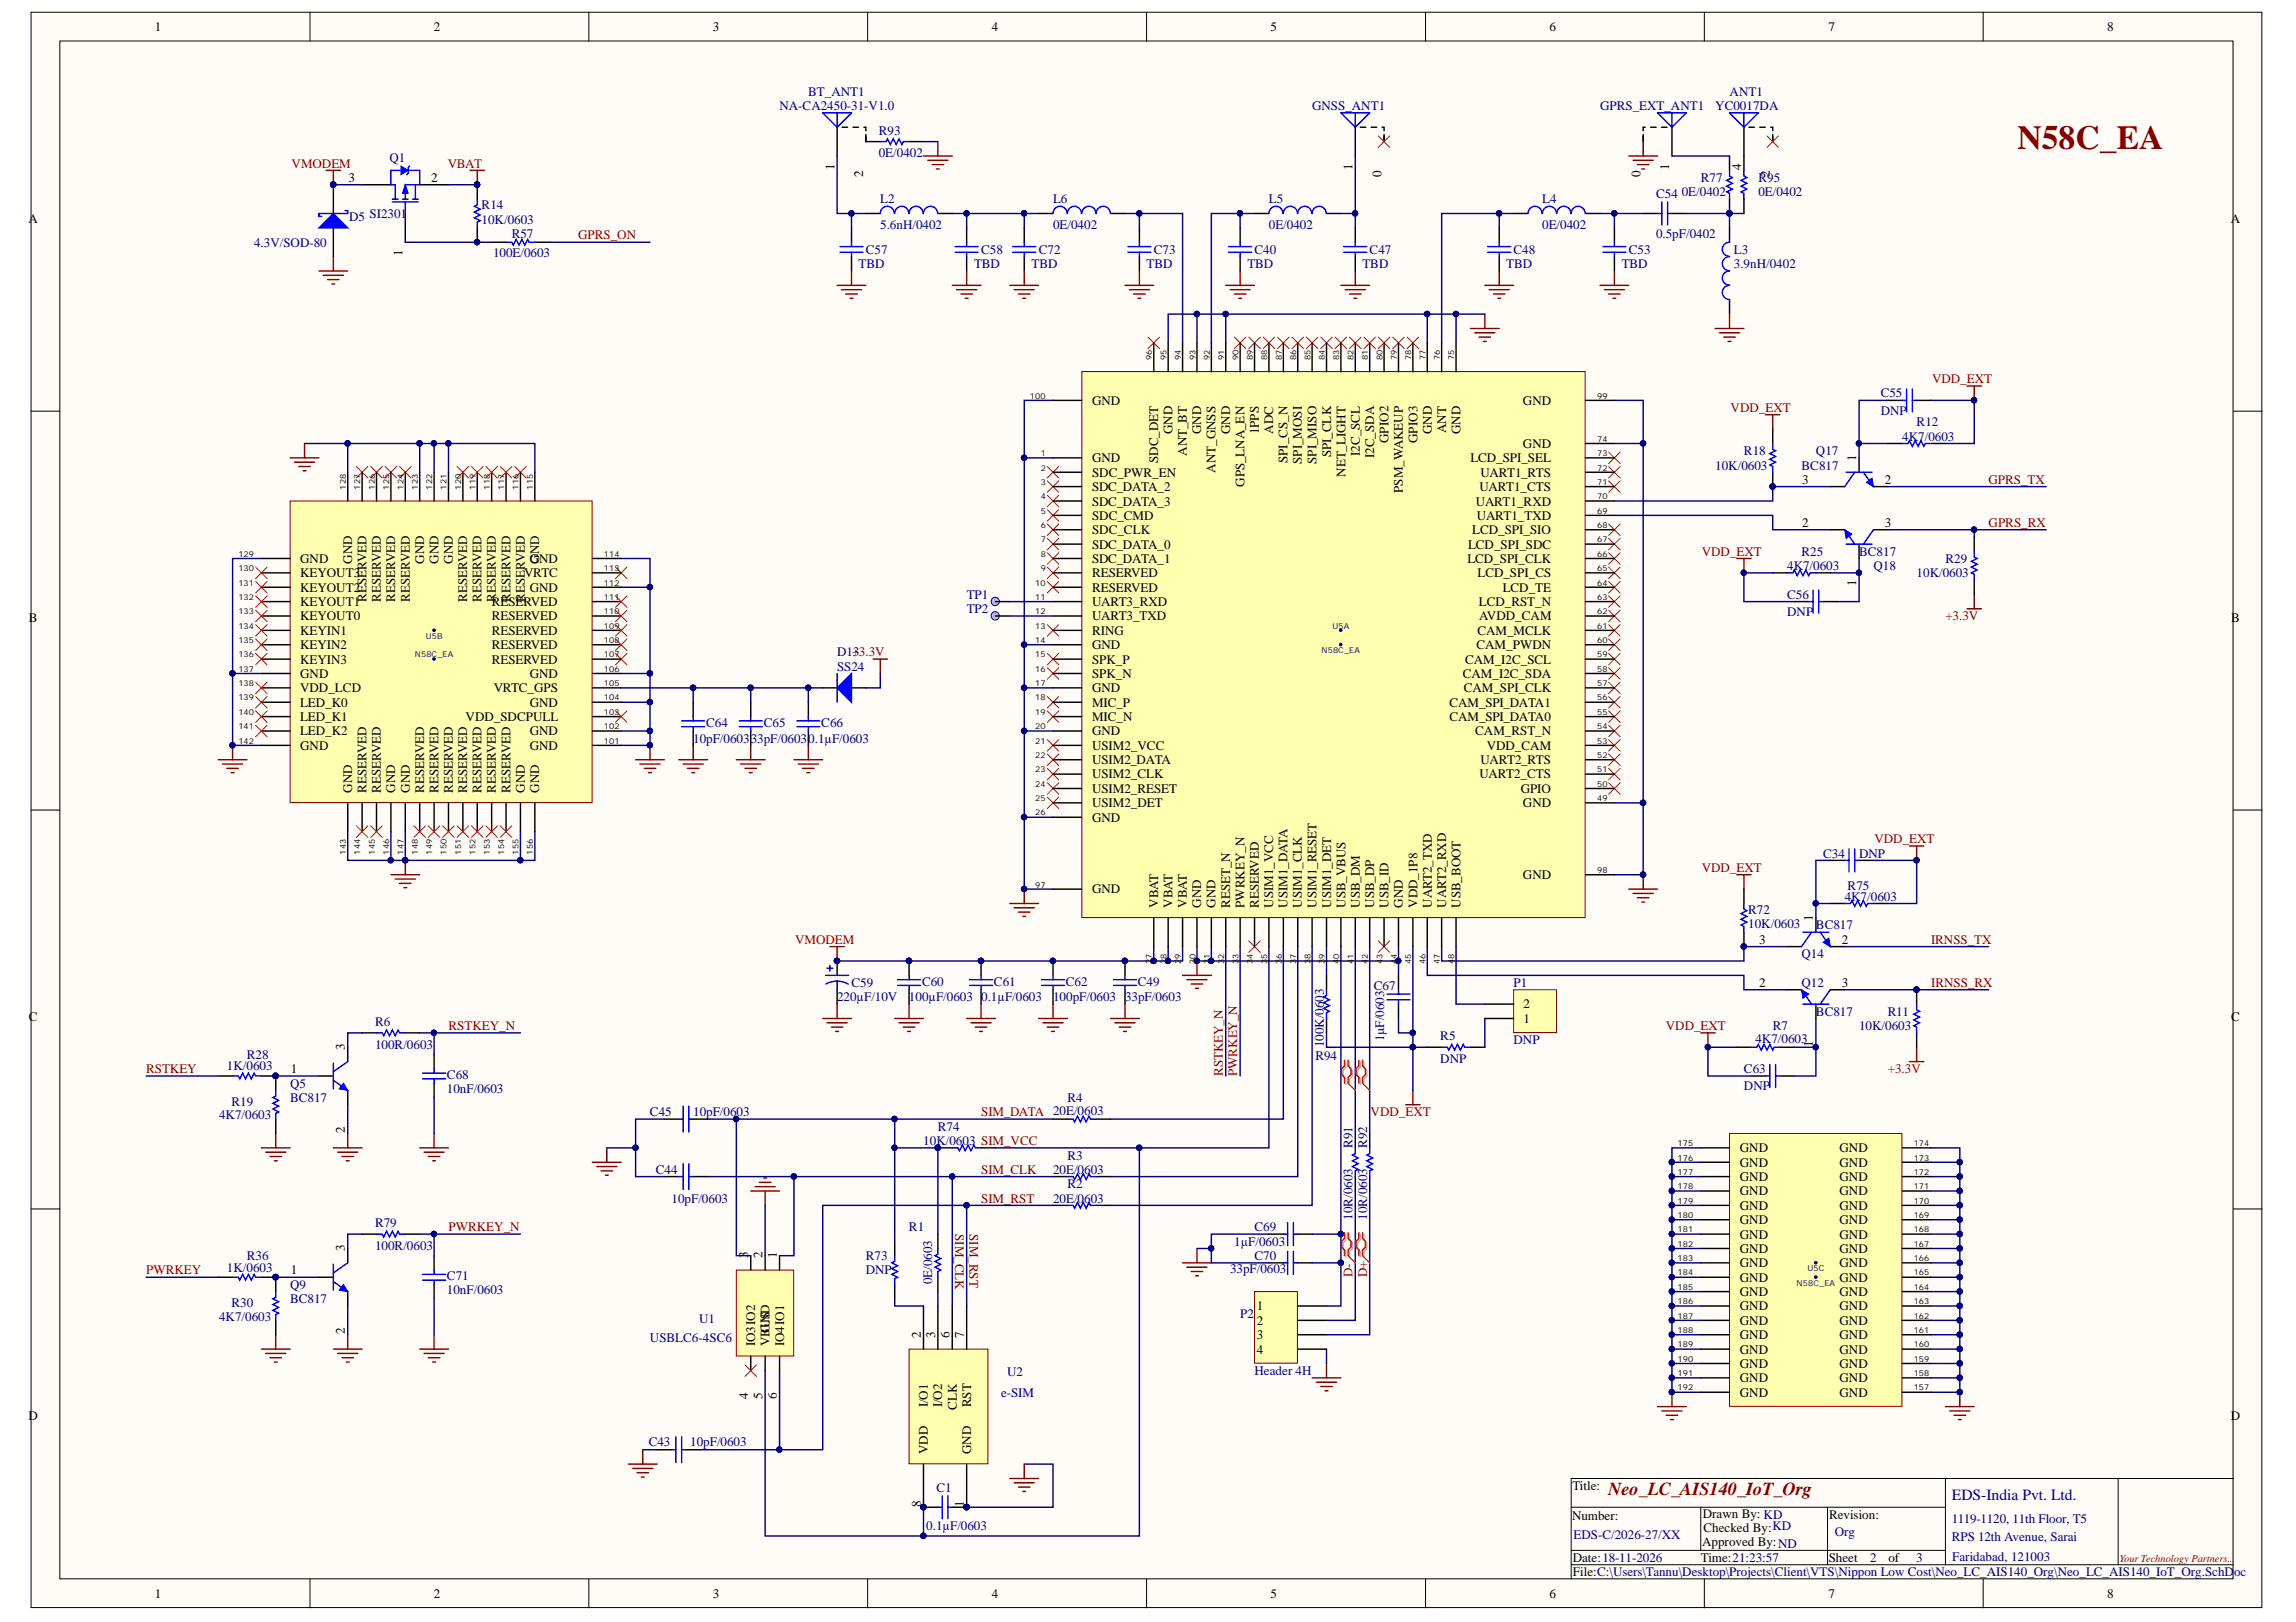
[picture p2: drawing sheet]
<svg xmlns="http://www.w3.org/2000/svg" width="297mm" height="210mm" viewBox="0 0 297 210" stroke-linecap="round" stroke-linejoin="round" font-family="sans-serif">
<defs><g id="words">
<text font-size="4.4" fill="#800000" x="261" y="19.2">N58C_EA</text>
<text font-size="2.4" fill="#800000" x="208.1" y="193.5">Neo_LC_AIS140_IoT_Org</text>
<text font-size="2" fill="#000080" x="252.5" y="194.1">EDS-India Pvt. Ltd.</text>
<g font-size="1.7">
<text x="20" y="4">1</text>
<text x="56.1" y="4">2</text>
<text x="92.2" y="4">3</text>
<text x="128.3" y="4">4</text>
<text x="164.4" y="4">5</text>
<text x="200.5" y="4">6</text>
<text x="236.5" y="4">7</text>
<text x="272.6" y="4">8</text>
<text x="45.1" y="23.5">3</text>
<text x="55.8" y="23.5">2</text>
<text x="107.9" y="22" transform="rotate(-90 107.9 22)">1</text>
<text x="111.7" y="22.9" transform="rotate(-90 111.7 22.9)">2</text>
<text x="175" y="22" transform="rotate(-90 175 22)">1</text>
<text x="178.7" y="22.9" transform="rotate(-90 178.7 22.9)">0</text>
<text x="212.2" y="22.9" transform="rotate(-90 212.2 22.9)">0</text>
<text x="215.9" y="22" transform="rotate(-90 215.9 22)">1</text>
<text x="225.2" y="22" transform="rotate(-90 225.2 22)">4</text>
<text x="229" y="22.9" transform="rotate(-90 229 22.9)">2</text>
<text x="3.7" y="28.9">A</text>
<text x="288.6" y="28.9">A</text>
<text x="52.1" y="33.1" transform="rotate(-90 52.1 33.1)">1</text>
<text x="141.3" y="52.4">GND</text>
<text x="197" y="52.4">GND</text>
<text x="141.3" y="59.8">GND</text>
<text x="149.8" y="59.9" transform="rotate(-90 149.8 59.9)">SDC_DET</text>
<text x="151.7" y="56.2" transform="rotate(-90 151.7 56.2)">GND</text>
<text x="153.5" y="59" transform="rotate(-90 153.5 59)">ANT_BT</text>
<text x="155.4" y="56.2" transform="rotate(-90 155.4 56.2)">GND</text>
<text x="159.1" y="56.2" transform="rotate(-90 159.1 56.2)">GND</text>
<text x="162.9" y="56.2" transform="rotate(-90 162.9 56.2)">1PPS</text>
<text x="164.7" y="56.1" transform="rotate(-90 164.7 56.1)">ADC</text>
<text x="166.6" y="59.9" transform="rotate(-90 166.6 59.9)">SPI_CS_N</text>
<text x="172.2" y="59.2" transform="rotate(-90 172.2 59.2)">SPI_CLK</text>
<text x="175.9" y="59" transform="rotate(-90 175.9 59)">I2C_SCL</text>
<text x="177.8" y="59.3" transform="rotate(-90 177.8 59.3)">I2C_SDA</text>
<text x="179.6" y="57.3" transform="rotate(-90 179.6 57.3)">GPIO2</text>
<text x="183.4" y="57.3" transform="rotate(-90 183.4 57.3)">GPIO3</text>
<text x="185.2" y="56.2" transform="rotate(-90 185.2 56.2)">GND</text>
<text x="187.1" y="56" transform="rotate(-90 187.1 56)">ANT</text>
<text x="189" y="56.2" transform="rotate(-90 189 56.2)">GND</text>
<text x="190.2" y="59.8">LCD_SPI_SEL</text>
<text x="197" y="58">GND</text>
<text x="240.1" y="59.6" transform="rotate(-90 240.1 59.6)">1</text>
<text x="141.3" y="61.7">SDC_PWR_EN</text>
<text x="141.3" y="63.6">SDC_DATA_2</text>
<text x="141.3" y="65.4">SDC_DATA_3</text>
<text x="157.3" y="61.1" transform="rotate(-90 157.3 61.1)">ANT_GNSS</text>
<text x="161" y="63" transform="rotate(-90 161 63)">GPS_LNA_EN</text>
<text x="168.4" y="60" transform="rotate(-90 168.4 60)">SPI_MOSI</text>
<text x="170.3" y="60" transform="rotate(-90 170.3 60)">SPI_MISO</text>
<text x="174.1" y="61.7" transform="rotate(-90 174.1 61.7)">NET_LIGHT</text>
<text x="181.5" y="63.8" transform="rotate(-90 181.5 63.8)">PSM_WAKEUP</text>
<text x="190.9" y="65.4">UART1_RXD</text>
<text x="191.4" y="63.6">UART1_CTS</text>
<text x="191.5" y="61.7">UART1_RTS</text>
<text x="233.2" y="62.6">3</text>
<text x="243.9" y="62.6">2</text>
<text x="141.3" y="67.3">SDC_CMD</text>
<text x="141.3" y="69.1">SDC_CLK</text>
<text x="141.3" y="71">SDC_DATA_0</text>
<text x="189.9" y="71">LCD_SPI_SDC</text>
<text x="190.5" y="69.1">LCD_SPI_SIO</text>
<text x="191.1" y="67.3">UART1_TXD</text>
<text x="233.2" y="68.2">2</text>
<text x="243.9" y="68.2">3</text>
<text x="38.8" y="76.6">KEYOUT2</text>
<text x="38.8" y="74.7">KEYOUT3</text>
<text x="38.8" y="72.9">GND</text>
<text x="45.6" y="72.9" transform="rotate(-90 45.6 72.9)">GND</text>
<text x="47.4" y="77.8" transform="rotate(-90 47.4 77.8)">RESERVED</text>
<text x="49.3" y="77.8" transform="rotate(-90 49.3 77.8)">RESERVED</text>
<text x="51.1" y="77.8" transform="rotate(-90 51.1 77.8)">RESERVED</text>
<text x="53" y="77.8" transform="rotate(-90 53 77.8)">RESERVED</text>
<text x="54.9" y="72.9" transform="rotate(-90 54.9 72.9)">GND</text>
<text x="56.7" y="72.9" transform="rotate(-90 56.7 72.9)">GND</text>
<text x="58.6" y="72.9" transform="rotate(-90 58.6 72.9)">GND</text>
<text x="60.4" y="77.8" transform="rotate(-90 60.4 77.8)">RESERVED</text>
<text x="62.3" y="77.8" transform="rotate(-90 62.3 77.8)">RESERVED</text>
<text x="64.2" y="77.8" transform="rotate(-90 64.2 77.8)">RESERVED</text>
<text x="66" y="77.8" transform="rotate(-90 66 77.8)">RESERVED</text>
<text x="67.8" y="74.7">VRTC</text>
<text x="67.9" y="77.8" transform="rotate(-90 67.9 77.8)">RESERVED</text>
<text x="68.5" y="76.6">GND</text>
<text x="68.5" y="72.9">GND</text>
<text x="69.8" y="72.9" transform="rotate(-90 69.8 72.9)">GND</text>
<text x="141.3" y="72.9">SDC_DATA_1</text>
<text x="141.3" y="74.7">RESERVED</text>
<text x="141.3" y="76.6">RESERVED</text>
<text x="189.8" y="72.9">LCD_SPI_CLK</text>
<text x="191.2" y="74.7">LCD_SPI_CS</text>
<text x="194.4" y="76.6">LCD_TE</text>
<text x="240.1" y="75.9" transform="rotate(-90 240.1 75.9)">1</text>
<text x="3.7" y="80.5">B</text>
<text x="38.8" y="82.2">KEYIN1</text>
<text x="38.8" y="80.3">KEYOUT0</text>
<text x="38.8" y="78.4">KEYOUT1</text>
<text x="63.6" y="82.2">RESERVED</text>
<text x="63.6" y="80.3">RESERVED</text>
<text x="63.6" y="78.4">RESERVED</text>
<text x="141.3" y="78.4">UART3_RXD</text>
<text x="141.3" y="80.3">UART3_TXD</text>
<text x="141.3" y="82.2">RING</text>
<text x="191.2" y="82.2">CAM_MCLK</text>
<text x="191.3" y="78.4">LCD_RST_N</text>
<text x="191.4" y="80.3">AVDD_CAM</text>
<text x="288.7" y="80.5">B</text>
<text x="38.8" y="89.6">VDD_LCD</text>
<text x="38.8" y="87.7">GND</text>
<text x="38.8" y="85.9">KEYIN3</text>
<text x="38.8" y="84">KEYIN2</text>
<text x="63.6" y="85.9">RESERVED</text>
<text x="63.6" y="84">RESERVED</text>
<text x="63.9" y="89.6">VRTC_GPS</text>
<text x="68.5" y="87.7">GND</text>
<text x="141.3" y="84">GND</text>
<text x="141.3" y="85.9">SPK_P</text>
<text x="141.3" y="87.7">SPK_N</text>
<text x="141.3" y="89.6">GND</text>
<text x="189.2" y="87.7">CAM_I2C_SDA</text>
<text x="189.4" y="89.6">CAM_SPI_CLK</text>
<text x="189.5" y="85.9">CAM_I2C_SCL</text>
<text x="191" y="84">CAM_PWDN</text>
<text x="38.8" y="95.2">LED_K2</text>
<text x="38.8" y="93.3">LED_K1</text>
<text x="38.8" y="91.4">LED_K0</text>
<text x="60.2" y="93.3">VDD_SDCPULL</text>
<text x="68.5" y="95.2">GND</text>
<text x="68.5" y="91.4">GND</text>
<text x="141.3" y="91.4">MIC_P</text>
<text x="141.3" y="93.3">MIC_N</text>
<text x="141.3" y="95.2">GND</text>
<text x="187.5" y="93.3">CAM_SPI_DATA0</text>
<text x="187.5" y="91.4">CAM_SPI_DATA1</text>
<text x="190.9" y="95.2">CAM_RST_N</text>
<text x="38.8" y="97">GND</text>
<text x="68.5" y="97">GND</text>
<text x="141.3" y="97">USIM2_VCC</text>
<text x="141.3" y="98.9">USIM2_DATA</text>
<text x="141.3" y="100.7">USIM2_CLK</text>
<text x="191.4" y="100.7">UART2_CTS</text>
<text x="191.5" y="98.9">UART2_RTS</text>
<text x="192.3" y="97">VDD_CAM</text>
<text x="45.6" y="102.6" transform="rotate(-90 45.6 102.6)">GND</text>
<text x="47.4" y="102.6" transform="rotate(-90 47.4 102.6)">RESERVED</text>
<text x="49.3" y="102.6" transform="rotate(-90 49.3 102.6)">RESERVED</text>
<text x="51.1" y="102.6" transform="rotate(-90 51.1 102.6)">GND</text>
<text x="53" y="102.6" transform="rotate(-90 53 102.6)">GND</text>
<text x="54.9" y="102.6" transform="rotate(-90 54.9 102.6)">RESERVED</text>
<text x="56.7" y="102.6" transform="rotate(-90 56.7 102.6)">RESERVED</text>
<text x="58.6" y="102.6" transform="rotate(-90 58.6 102.6)">RESERVED</text>
<text x="60.4" y="102.6" transform="rotate(-90 60.4 102.6)">RESERVED</text>
<text x="62.3" y="102.6" transform="rotate(-90 62.3 102.6)">RESERVED</text>
<text x="64.2" y="102.6" transform="rotate(-90 64.2 102.6)">RESERVED</text>
<text x="66" y="102.6" transform="rotate(-90 66 102.6)">RESERVED</text>
<text x="67.9" y="102.6" transform="rotate(-90 67.9 102.6)">GND</text>
<text x="69.8" y="102.6" transform="rotate(-90 69.8 102.6)">GND</text>
<text x="141.3" y="102.6">USIM2_RESET</text>
<text x="141.3" y="104.5">USIM2_DET</text>
<text x="141.3" y="106.3">GND</text>
<text x="196.7" y="102.6">GPIO</text>
<text x="197" y="104.5">GND</text>
<text x="197" y="113.8">GND</text>
<text x="141.3" y="115.6">GND</text>
<text x="149.8" y="117.5" transform="rotate(-90 149.8 117.5)">VBAT</text>
<text x="151.7" y="117.5" transform="rotate(-90 151.7 117.5)">VBAT</text>
<text x="153.5" y="117.5" transform="rotate(-90 153.5 117.5)">VBAT</text>
<text x="155.4" y="117.5" transform="rotate(-90 155.4 117.5)">GND</text>
<text x="157.3" y="117.5" transform="rotate(-90 157.3 117.5)">GND</text>
<text x="159.1" y="117.5" transform="rotate(-90 159.1 117.5)">RESET_N</text>
<text x="161" y="117.5" transform="rotate(-90 161 117.5)">PWRKEY_N</text>
<text x="162.9" y="117.5" transform="rotate(-90 162.9 117.5)">RESERVED</text>
<text x="164.7" y="117.5" transform="rotate(-90 164.7 117.5)">USIM1_VCC</text>
<text x="166.6" y="117.5" transform="rotate(-90 166.6 117.5)">USIM1_DATA</text>
<text x="168.4" y="117.5" transform="rotate(-90 168.4 117.5)">USIM1_CLK</text>
<text x="170.3" y="117.5" transform="rotate(-90 170.3 117.5)">USIM1_RESET</text>
<text x="172.2" y="117.5" transform="rotate(-90 172.2 117.5)">USIM1_DET</text>
<text x="174.1" y="117.5" transform="rotate(-90 174.1 117.5)">USB_VBUS</text>
<text x="175.9" y="117.5" transform="rotate(-90 175.9 117.5)">USB_DM</text>
<text x="177.8" y="117.5" transform="rotate(-90 177.8 117.5)">USB_DP</text>
<text x="179.6" y="117.5" transform="rotate(-90 179.6 117.5)">USB_ID</text>
<text x="181.5" y="117.5" transform="rotate(-90 181.5 117.5)">GND</text>
<text x="183.4" y="117.5" transform="rotate(-90 183.4 117.5)">VDD_1P8</text>
<text x="185.2" y="117.5" transform="rotate(-90 185.2 117.5)">UART2_TXD</text>
<text x="187.1" y="117.5" transform="rotate(-90 187.1 117.5)">UART2_RXD</text>
<text x="189" y="117.5" transform="rotate(-90 189 117.5)">USB_BOOT</text>
<text x="234.6" y="119.2" transform="rotate(-90 234.6 119.2)">1</text>
<text x="227.6" y="122.1">3</text>
<text x="238.3" y="122.1">2</text>
<text x="197.1" y="130.5">2</text>
<text x="227.6" y="127.7">2</text>
<text x="238.3" y="127.7">3</text>
<text x="3.7" y="132.1">C</text>
<text x="44.6" y="135.9" transform="rotate(-90 44.6 135.9)">3</text>
<text x="197.1" y="132.4">1</text>
<text x="234.6" y="135.4" transform="rotate(-90 234.6 135.4)">1</text>
<text x="288.7" y="132.1">C</text>
<text x="37.6" y="138.9">1</text>
<text x="44.6" y="146.6" transform="rotate(-90 44.6 146.6)">2</text>
<text x="225.1" y="149.1">GND</text>
<text x="238" y="149.1">GND</text>
<text x="225.1" y="151">GND</text>
<text x="225.1" y="152.8">GND</text>
<text x="225.1" y="154.7">GND</text>
<text x="238" y="154.7">GND</text>
<text x="238" y="152.8">GND</text>
<text x="238" y="151">GND</text>
<text x="44.6" y="161.9" transform="rotate(-90 44.6 161.9)">3</text>
<text x="225.1" y="156.6">GND</text>
<text x="225.1" y="158.4">GND</text>
<text x="225.1" y="160.3">GND</text>
<text x="238" y="160.3">GND</text>
<text x="238" y="158.4">GND</text>
<text x="238" y="156.6">GND</text>
<text x="37.6" y="164.9">1</text>
<text x="96.8" y="162.9" transform="rotate(-90 96.8 162.9)">3</text>
<text x="98.6" y="162.9" transform="rotate(-90 98.6 162.9)">2</text>
<text x="100.5" y="162.9" transform="rotate(-90 100.5 162.9)">1</text>
<text x="225.1" y="162.1">GND</text>
<text x="225.1" y="164">GND</text>
<text x="225.1" y="165.9">GND</text>
<text x="225.1" y="167.7">GND</text>
<text x="238" y="167.7">GND</text>
<text x="238" y="165.9">GND</text>
<text x="238" y="164">GND</text>
<text x="238" y="162.1">GND</text>
<text x="44.6" y="172.6" transform="rotate(-90 44.6 172.6)">2</text>
<text x="119.1" y="173.1" transform="rotate(-90 119.1 173.1)">2</text>
<text x="121" y="173.1" transform="rotate(-90 121 173.1)">3</text>
<text x="122.8" y="173.1" transform="rotate(-90 122.8 173.1)">6</text>
<text x="124.7" y="173.1" transform="rotate(-90 124.7 173.1)">7</text>
<text x="162.6" y="169.6">1</text>
<text x="162.6" y="171.4">2</text>
<text x="162.6" y="173.3">3</text>
<text x="225.1" y="169.6">GND</text>
<text x="225.1" y="171.4">GND</text>
<text x="225.1" y="173.3">GND</text>
<text x="238" y="173.3">GND</text>
<text x="238" y="171.4">GND</text>
<text x="238" y="169.6">GND</text>
<text x="97.7" y="174.2" transform="rotate(-90 97.7 174.2)">IO3IO2</text>
<text x="99.6" y="174.2" transform="rotate(-90 99.6 174.2)">VBGUNSD</text>
<text x="101.4" y="174.2" transform="rotate(-90 101.4 174.2)">IO4IO1</text>
<text x="162.6" y="175.2">4</text>
<text x="225.1" y="175.2">GND</text>
<text x="225.1" y="177">GND</text>
<text x="225.1" y="178.9">GND</text>
<text x="238" y="178.9">GND</text>
<text x="238" y="177">GND</text>
<text x="238" y="175.2">GND</text>
<text x="3.7" y="183.8">D</text>
<text x="96.8" y="181" transform="rotate(-90 96.8 181)">4</text>
<text x="98.6" y="181" transform="rotate(-90 98.6 181)">5</text>
<text x="100.5" y="181" transform="rotate(-90 100.5 181)">6</text>
<text x="120" y="182.1" transform="rotate(-90 120 182.1)">I/O1</text>
<text x="121.9" y="182.1" transform="rotate(-90 121.9 182.1)">I/O2</text>
<text x="123.8" y="182.4" transform="rotate(-90 123.8 182.4)">CLK</text>
<text x="125.6" y="182.1" transform="rotate(-90 125.6 182.1)">RST</text>
<text x="225.1" y="180.7">GND</text>
<text x="238" y="180.7">GND</text>
<text x="288.6" y="183.8">D</text>
<text x="120" y="188.2" transform="rotate(-90 120 188.2)">VDD</text>
<text x="125.6" y="188.2" transform="rotate(-90 125.6 188.2)">GND</text>
<text x="119.1" y="195" transform="rotate(-90 119.1 195)">8</text>
<text x="124.7" y="195" transform="rotate(-90 124.7 195)">1</text>
<text x="203.4" y="196.7">Number:</text>
<text x="203.4" y="192.9">Title:</text>
<text x="220.3" y="196.5">Drawn By: KD</text>
<text x="236.6" y="196.5">Revision:</text>
<text x="203.5" y="202.1">Date:18-11-2026</text>
<text x="203.5" y="203.9">File:C:\Users\Tannu\Desktop\Projects\Client\VTS\Nippon Low Cost\Neo_LC_AIS140_Org\Neo_LC_AIS140_IoT_Org.SchDoc</text>
<text x="220" y="202.1">Time:21:23:57</text>
<text x="220.2" y="200.1">Approved By:ND</text>
<text x="220.4" y="198.3">Checked By:KD</text>
<text x="236.6" y="202.1">Sheet</text>
<text x="244.3" y="202.1">of</text>
<text x="20" y="206.8">1</text>
<text x="56.1" y="206.8">2</text>
<text x="92.2" y="206.8">3</text>
<text x="128.3" y="206.8">4</text>
<text x="164.4" y="206.8">5</text>
<text x="200.5" y="206.8">6</text>
<text x="236.5" y="206.8">7</text>
<text x="272.6" y="206.8">8</text>
</g>
<g font-size="1.7" fill="#000080">
<text x="100.8" y="14.2">NA-CA2450-31-V1.0</text>
<text x="104.6" y="12.4">BT_ANT1</text>
<text x="113.7" y="17.4">R93</text>
<text x="169.7" y="14.2">GNSS_ANT1</text>
<text x="207" y="14.2">GPRS_EXT_ANT1</text>
<text x="221.9" y="14.2">YC0017DA</text>
<text x="223.8" y="12.4">ANT1</text>
<text x="50.4" y="20.9">Q1</text>
<text x="113.7" y="20.4">0E/0402</text>
<text x="220" y="23.5">R77</text>
<text x="227.5" y="23.5">R95</text>
<text x="45.2" y="28.6">D5 SI2301</text>
<text x="62.3" y="28.9">10K/0603</text>
<text x="62.3" y="27.1">R14</text>
<text x="113.9" y="29.7">5.6nH/0402</text>
<text x="113.9" y="26.3">L2</text>
<text x="136.2" y="29.7">0E/0402</text>
<text x="136.2" y="26.3">L6</text>
<text x="164.2" y="29.7">0E/0402</text>
<text x="164.2" y="26.3">L5</text>
<text x="199.5" y="29.7">0E/0402</text>
<text x="199.5" y="26.3">L4</text>
<text x="214.2" y="25.6">C54</text>
<text x="217.6" y="25.4">0E/0402</text>
<text x="227.5" y="25.4">0E/0402</text>
<text x="32.9" y="31.9">4.3V/SOD-80</text>
<text x="63.8" y="33.2">100E/0603</text>
<text x="66.2" y="30.8">R57</text>
<text x="111.1" y="34.7">TBD</text>
<text x="112" y="32.8">C57</text>
<text x="126" y="34.7">TBD</text>
<text x="126.9" y="32.8">C58</text>
<text x="133.5" y="34.7">TBD</text>
<text x="134.4" y="32.8">C72</text>
<text x="148.3" y="34.7">TBD</text>
<text x="149.3" y="32.8">C73</text>
<text x="161.4" y="34.7">TBD</text>
<text x="162.3" y="32.8">C40</text>
<text x="176.3" y="34.7">TBD</text>
<text x="177.2" y="32.8">C47</text>
<text x="194.9" y="34.7">TBD</text>
<text x="195.8" y="32.8">C48</text>
<text x="209.8" y="34.7">TBD</text>
<text x="210.7" y="32.8">C53</text>
<text x="214.2" y="30.8">0.5pF/0402</text>
<text x="224.3" y="34.7">3.9nH/0402</text>
<text x="224.3" y="32.8">L3</text>
<text x="243.3" y="53.7">DNP</text>
<text x="243.3" y="51.4">C55</text>
<text x="225.6" y="58.9">R18</text>
<text x="234.9" y="58.9">Q17</text>
<text x="246.1" y="57.1">4K7/0603</text>
<text x="248" y="55.1">R12</text>
<text x="221.9" y="60.8">10K/0603</text>
<text x="233.1" y="60.8">BC817</text>
<text x="233.1" y="71.9">R25</text>
<text x="240.5" y="71.9">BC817</text>
<text x="125.1" y="77.5">TP1</text>
<text x="231.2" y="73.8">4K7/0603</text>
<text x="231.2" y="77.5">C56</text>
<text x="242.4" y="73.8">Q18</text>
<text x="248" y="74.7">10K/0603</text>
<text x="251.7" y="72.9">R29</text>
<text x="125.1" y="79.4">TP2</text>
<text x="231.2" y="79.7">DNP</text>
<text x="108.3" y="84.9">D13</text>
<text x="108.3" y="86.8">SS24</text>
<text x="91.4" y="94.1">C64</text>
<text x="98.8" y="94.1">C65</text>
<text x="106.3" y="94.1">C66</text>
<text x="89.7" y="96.1">10pF/060333pF/06030.1µF/0603</text>
<text x="235.9" y="111">C34</text>
<text x="240.5" y="111">DNP</text>
<text x="226.2" y="118.2">R72</text>
<text x="238.7" y="116.5">4K7/0603</text>
<text x="239" y="115.2">R75</text>
<text x="226.2" y="120.1">10K/0603</text>
<text x="233.1" y="124">Q14</text>
<text x="234.9" y="120.3">BC817</text>
<text x="108.3" y="129.6">220µF/10V</text>
<text x="110.1" y="127.7">C59</text>
<text x="117.6" y="129.6">100µF/0603</text>
<text x="119.3" y="127.5">C60</text>
<text x="126.9" y="129.6">0.1µF/0603</text>
<text x="128.6" y="127.5">C61</text>
<text x="136.2" y="129.6">100pF/0603</text>
<text x="137.9" y="127.5">C62</text>
<text x="145.6" y="129.6">33pF/0603</text>
<text x="147.2" y="127.5">C49</text>
<text x="177.7" y="128.1">C67</text>
<text x="195.8" y="127.7">P1</text>
<text x="233.1" y="127.7">Q12</text>
<text x="234.9" y="131.4">BC817</text>
<text x="244.2" y="131.4">R11</text>
<text x="31.9" y="137">R28</text>
<text x="48.5" y="135.7">100R/0603</text>
<text x="48.5" y="132.7">R6</text>
<text x="170.2" y="137.2">R94</text>
<text x="171.3" y="135.5" transform="rotate(-90 171.3 135.5)">100K/0603</text>
<text x="179.1" y="134.8" transform="rotate(-90 179.1 134.8)">1µF/0603</text>
<text x="186.3" y="137.6">DNP</text>
<text x="186.3" y="134.6">R5</text>
<text x="195.8" y="135.1">DNP</text>
<text x="227.1" y="135">4K7/0603</text>
<text x="229.3" y="133.3">R7</text>
<text x="240.5" y="133.3">10K/0603</text>
<text x="29.4" y="138.5">1K/0603</text>
<text x="29.9" y="143.2">R19</text>
<text x="37.5" y="140.8">Q5</text>
<text x="37.5" y="142.6">BC817</text>
<text x="57.8" y="141.5">10nF/0603</text>
<text x="57.8" y="139.6">C68</text>
<text x="138.1" y="142.6">R4</text>
<text x="225.6" y="141.1">DNP</text>
<text x="225.6" y="138.9">C63</text>
<text x="28.3" y="144.8">4K7/0603</text>
<text x="84.1" y="144.5">C45</text>
<text x="89.7" y="144.5">10pF/0603</text>
<text x="119.5" y="148.2">10K/0603 SIM_VCC</text>
<text x="121.3" y="146.3">R74</text>
<text x="175" y="148.5" transform="rotate(-90 175 148.5)">R91</text>
<text x="176.9" y="148.5" transform="rotate(-90 176.9 148.5)">R92</text>
<text x="84.9" y="151.9">C44</text>
<text x="86.9" y="155.6">10pF/0603</text>
<text x="136.2" y="151.9">20E/0603</text>
<text x="136.2" y="155.6">20E/0603</text>
<text x="138.1" y="150.1">R3</text>
<text x="138.1" y="153.8">R2</text>
<text x="48.5" y="161.8">100R/0603</text>
<text x="48.5" y="158.8">R79</text>
<text x="117.6" y="159.4">R1</text>
<text x="159.7" y="161.2">1µF/0603</text>
<text x="162.3" y="159.4">C69</text>
<text x="175" y="157.8" transform="rotate(-90 175 157.8)">10R/0603</text>
<text x="176.9" y="157.8" transform="rotate(-90 176.9 157.8)">10R/0603</text>
<text x="29.4" y="164.6">1K/0603</text>
<text x="31.9" y="163.1">R36</text>
<text x="37.5" y="166.8">Q9</text>
<text x="57.8" y="167.5">10nF/0603</text>
<text x="57.8" y="165.6">C71</text>
<text x="112" y="164.9">DNP</text>
<text x="112" y="163.1">R73</text>
<text x="120.6" y="166.2" transform="rotate(-90 120.6 166.2)">0E/0603</text>
<text x="159.1" y="164.7">33pF/0603</text>
<text x="162.3" y="163.1">C70</text>
<text x="28.3" y="170.9">4K7/0603</text>
<text x="29.9" y="169.2">R30</text>
<text x="37.5" y="168.6">BC817</text>
<text x="84.1" y="173.7">USBLC6-4SC6</text>
<text x="90.4" y="171.3">U1</text>
<text x="160.4" y="170.5">P2</text>
<text x="130.3" y="178.1">U2</text>
<text x="162.3" y="177.9">Header 4H</text>
<text x="129.5" y="180.7">e-SIM</text>
<text x="83.9" y="187.1">C43</text>
<text x="89.3" y="187.1">10pF/0603</text>
<text x="121.1" y="193">C1</text>
<text x="252.5" y="197">1119-1120, 11th Floor, T5</text>
<text x="119.8" y="198">0.1µF/0603</text>
<text x="203.6" y="199.2">EDS-C/2026-27/XX</text>
<text x="237.4" y="198.8">Org</text>
<text x="242" y="202.1">2</text>
<text x="247.9" y="202.1">3</text>
<text x="252.5" y="199.5">RPS 12th Avenue, Sarai</text>
<text x="252.6" y="201.9">Faridabad, 121003</text>
</g>
<g font-size="1.7" fill="#800000">
<text x="37.7" y="21.7">VMODEM</text>
<text x="58" y="21.7">VBAT</text>
<text x="74.8" y="31">GPRS_ON</text>
<text x="223.9" y="53.3">VDD_EXT</text>
<text x="249.9" y="49.6">VDD_EXT</text>
<text x="257.3" y="62.6">GPRS_TX</text>
<text x="220.2" y="71.9">VDD_EXT</text>
<text x="257.3" y="68.2">GPRS_RX</text>
<text x="251.7" y="80.3">+3.3V</text>
<text x="110.2" y="84.9">+3.3V</text>
<text x="220.2" y="112.8">VDD_EXT</text>
<text x="242.5" y="109.1">VDD_EXT</text>
<text x="102.9" y="122.1">VMODEM</text>
<text x="249.8" y="122.1">IRNSS_TX</text>
<text x="249.8" y="127.7">IRNSS_RX</text>
<text x="58" y="133.3">RSTKEY_N</text>
<text x="215.5" y="133.3">VDD_EXT</text>
<text x="18.9" y="138.9">RSTKEY</text>
<text x="158.2" y="139.2" transform="rotate(-90 158.2 139.2)">RSTKEY_N</text>
<text x="160.1" y="139.2" transform="rotate(-90 160.1 139.2)">PWRKEY_N</text>
<text x="244.2" y="138.9">+3.3V</text>
<text x="126.9" y="144.5">SIM_DATA 20E/0603</text>
<text x="177.3" y="144.5">VDD_EXT</text>
<text x="126.9" y="151.9">SIM_CLK</text>
<text x="126.9" y="155.6">SIM_RST</text>
<text x="58" y="159.4">PWRKEY_N</text>
<text x="123.6" y="159.7" transform="rotate(90 123.6 159.7)">SIM_CLK</text>
<text x="125.4" y="159.7" transform="rotate(90 125.4 159.7)">SIM_RST</text>
<text x="18.9" y="164.9">PWRKEY</text>
<text x="175" y="165.3" transform="rotate(-90 175 165.3)">D-</text>
<text x="176.9" y="165.3" transform="rotate(-90 176.9 165.3)">D+</text>
</g>
<text font-size="1.4" fill="#800000" x="274.2" y="202.1">Your Technology Partners...</text>
<g font-size="1.1">
<text x="149" y="46.6" transform="rotate(-90 149 46.6)">96</text>
<text x="150.9" y="46.6" transform="rotate(-90 150.9 46.6)">95</text>
<text x="152.8" y="46.6" transform="rotate(-90 152.8 46.6)">94</text>
<text x="154.6" y="46.6" transform="rotate(-90 154.6 46.6)">93</text>
<text x="156.5" y="46.6" transform="rotate(-90 156.5 46.6)">92</text>
<text x="158.4" y="46.6" transform="rotate(-90 158.4 46.6)">91</text>
<text x="160.2" y="46.6" transform="rotate(-90 160.2 46.6)">90</text>
<text x="162.1" y="46.6" transform="rotate(-90 162.1 46.6)">89</text>
<text x="164" y="46.6" transform="rotate(-90 164 46.6)">88</text>
<text x="165.8" y="46.6" transform="rotate(-90 165.8 46.6)">87</text>
<text x="167.7" y="46.6" transform="rotate(-90 167.7 46.6)">86</text>
<text x="169.5" y="46.6" transform="rotate(-90 169.5 46.6)">85</text>
<text x="171.4" y="46.6" transform="rotate(-90 171.4 46.6)">84</text>
<text x="173.3" y="46.6" transform="rotate(-90 173.3 46.6)">83</text>
<text x="175.1" y="46.6" transform="rotate(-90 175.1 46.6)">82</text>
<text x="177" y="46.6" transform="rotate(-90 177 46.6)">81</text>
<text x="178.8" y="46.6" transform="rotate(-90 178.8 46.6)">80</text>
<text x="180.7" y="46.6" transform="rotate(-90 180.7 46.6)">79</text>
<text x="182.6" y="46.6" transform="rotate(-90 182.6 46.6)">78</text>
<text x="184.4" y="46.6" transform="rotate(-90 184.4 46.6)">77</text>
<text x="186.3" y="46.6" transform="rotate(-90 186.3 46.6)">76</text>
<text x="188.1" y="46.6" transform="rotate(-90 188.1 46.6)">75</text>
<text x="133.2" y="51.6">100</text>
<text x="206.6" y="51.6">99</text>
<text x="134.6" y="59">1</text>
<text x="206.6" y="59">73</text>
<text x="206.6" y="57.2">74</text>
<text x="44.8" y="63.3" transform="rotate(-90 44.8 63.3)">128</text>
<text x="46.6" y="63.3" transform="rotate(-90 46.6 63.3)">127</text>
<text x="48.5" y="63.3" transform="rotate(-90 48.5 63.3)">126</text>
<text x="50.3" y="63.3" transform="rotate(-90 50.3 63.3)">125</text>
<text x="52.2" y="63.3" transform="rotate(-90 52.2 63.3)">124</text>
<text x="54.1" y="63.3" transform="rotate(-90 54.1 63.3)">123</text>
<text x="55.9" y="63.3" transform="rotate(-90 55.9 63.3)">122</text>
<text x="57.8" y="63.3" transform="rotate(-90 57.8 63.3)">121</text>
<text x="59.6" y="63.3" transform="rotate(-90 59.6 63.3)">120</text>
<text x="61.5" y="63.3" transform="rotate(-90 61.5 63.3)">119</text>
<text x="63.4" y="63.3" transform="rotate(-90 63.4 63.3)">118</text>
<text x="65.2" y="63.3" transform="rotate(-90 65.2 63.3)">117</text>
<text x="67.1" y="63.3" transform="rotate(-90 67.1 63.3)">116</text>
<text x="68.9" y="63.3" transform="rotate(-90 68.9 63.3)">115</text>
<text x="134.6" y="60.9">2</text>
<text x="134.6" y="62.8">3</text>
<text x="134.6" y="64.6">4</text>
<text x="206.6" y="64.6">70</text>
<text x="206.6" y="62.8">71</text>
<text x="206.6" y="60.9">72</text>
<text x="134.6" y="66.5">5</text>
<text x="134.6" y="68.3">6</text>
<text x="134.6" y="70.2">7</text>
<text x="206.6" y="70.2">67</text>
<text x="206.6" y="68.3">68</text>
<text x="206.6" y="66.5">69</text>
<text x="30.8" y="77.6">132</text>
<text x="30.8" y="75.8">131</text>
<text x="30.8" y="73.9">130</text>
<text x="30.8" y="72.1">129</text>
<text x="78.1" y="77.6">111</text>
<text x="78.1" y="75.8">112</text>
<text x="78.1" y="73.9">113</text>
<text x="78.1" y="72.1">114</text>
<text x="133.9" y="75.8">10</text>
<text x="133.9" y="77.6">11</text>
<text x="134.6" y="72.1">8</text>
<text x="134.6" y="73.9">9</text>
<text x="206.6" y="77.6">63</text>
<text x="206.6" y="75.8">64</text>
<text x="206.6" y="73.9">65</text>
<text x="206.6" y="72.1">66</text>
<text x="30.8" y="83.2">135</text>
<text x="30.8" y="81.3">134</text>
<text x="30.8" y="79.5">133</text>
<text x="78.1" y="83.2">108</text>
<text x="78.1" y="81.3">109</text>
<text x="78.1" y="79.5">110</text>
<text x="133.9" y="79.5">12</text>
<text x="133.9" y="81.3">13</text>
<text x="133.9" y="83.2">14</text>
<text x="206.6" y="83.2">60</text>
<text x="206.6" y="81.3">61</text>
<text x="206.6" y="79.5">62</text>
<text x="30.8" y="88.8">138</text>
<text x="30.8" y="86.9">137</text>
<text x="30.8" y="85.1">136</text>
<text x="78.1" y="88.8">105</text>
<text x="78.1" y="86.9">106</text>
<text x="78.1" y="85.1">107</text>
<text x="133.9" y="85.1">15</text>
<text x="133.9" y="86.9">16</text>
<text x="133.9" y="88.8">17</text>
<text x="206.6" y="88.8">57</text>
<text x="206.6" y="86.9">58</text>
<text x="206.6" y="85.1">59</text>
<text x="30.8" y="94.4">141</text>
<text x="30.8" y="92.5">140</text>
<text x="30.8" y="90.6">139</text>
<text x="78.1" y="94.4">102</text>
<text x="78.1" y="92.5">103</text>
<text x="78.1" y="90.6">104</text>
<text x="133.9" y="90.6">18</text>
<text x="133.9" y="92.5">19</text>
<text x="133.9" y="94.4">20</text>
<text x="206.6" y="94.4">54</text>
<text x="206.6" y="92.5">55</text>
<text x="206.6" y="90.6">56</text>
<text x="30.8" y="96.2">142</text>
<text x="78.1" y="96.2">101</text>
<text x="133.9" y="96.2">21</text>
<text x="133.9" y="98.1">22</text>
<text x="133.9" y="99.9">23</text>
<text x="133.9" y="101.8">24</text>
<text x="206.6" y="96.2">53</text>
<text x="206.6" y="98.1">52</text>
<text x="206.6" y="99.9">51</text>
<text x="206.6" y="101.8">50</text>
<text x="133.9" y="103.7">25</text>
<text x="133.9" y="105.5">26</text>
<text x="206.6" y="103.7">49</text>
<text x="44.8" y="110.6" transform="rotate(-90 44.8 110.6)">143</text>
<text x="46.6" y="110.6" transform="rotate(-90 46.6 110.6)">144</text>
<text x="48.5" y="110.6" transform="rotate(-90 48.5 110.6)">145</text>
<text x="50.3" y="110.6" transform="rotate(-90 50.3 110.6)">146</text>
<text x="52.2" y="110.6" transform="rotate(-90 52.2 110.6)">147</text>
<text x="54.1" y="110.6" transform="rotate(-90 54.1 110.6)">148</text>
<text x="55.9" y="110.6" transform="rotate(-90 55.9 110.6)">149</text>
<text x="57.8" y="110.6" transform="rotate(-90 57.8 110.6)">150</text>
<text x="59.6" y="110.6" transform="rotate(-90 59.6 110.6)">151</text>
<text x="61.5" y="110.6" transform="rotate(-90 61.5 110.6)">152</text>
<text x="63.4" y="110.6" transform="rotate(-90 63.4 110.6)">153</text>
<text x="65.2" y="110.6" transform="rotate(-90 65.2 110.6)">154</text>
<text x="67.1" y="110.6" transform="rotate(-90 67.1 110.6)">155</text>
<text x="68.9" y="110.6" transform="rotate(-90 68.9 110.6)">156</text>
<text x="206.6" y="113">98</text>
<text x="133.9" y="114.9">97</text>
<text x="149" y="124.8" transform="rotate(-90 149 124.8)">2</text>
<text x="149" y="124.1" transform="rotate(-90 149 124.1)">7</text>
<text x="150.9" y="124.8" transform="rotate(-90 150.9 124.8)">28</text>
<text x="152.8" y="124.8" transform="rotate(-90 152.8 124.8)">29</text>
<text x="154.6" y="124.8" transform="rotate(-90 154.6 124.8)">30</text>
<text x="156.5" y="124.8" transform="rotate(-90 156.5 124.8)">31</text>
<text x="158.4" y="124.8" transform="rotate(-90 158.4 124.8)">3</text>
<text x="158.4" y="124.1" transform="rotate(-90 158.4 124.1)">2</text>
<text x="160.2" y="124.8" transform="rotate(-90 160.2 124.8)">3</text>
<text x="160.2" y="124.1" transform="rotate(-90 160.2 124.1)">3</text>
<text x="162.1" y="124.8" transform="rotate(-90 162.1 124.8)">3</text>
<text x="162.1" y="124.1" transform="rotate(-90 162.1 124.1)">4</text>
<text x="164" y="124.8" transform="rotate(-90 164 124.8)">3</text>
<text x="164" y="124.1" transform="rotate(-90 164 124.1)">5</text>
<text x="165.8" y="124.8" transform="rotate(-90 165.8 124.8)">3</text>
<text x="165.8" y="124.1" transform="rotate(-90 165.8 124.1)">6</text>
<text x="167.7" y="124.8" transform="rotate(-90 167.7 124.8)">3</text>
<text x="167.7" y="124.1" transform="rotate(-90 167.7 124.1)">7</text>
<text x="169.5" y="124.8" transform="rotate(-90 169.5 124.8)">3</text>
<text x="169.5" y="124.1" transform="rotate(-90 169.5 124.1)">8</text>
<text x="171.4" y="124.8" transform="rotate(-90 171.4 124.8)">3</text>
<text x="171.4" y="124.1" transform="rotate(-90 171.4 124.1)">9</text>
<text x="173.3" y="124.8" transform="rotate(-90 173.3 124.8)">4</text>
<text x="173.3" y="124.1" transform="rotate(-90 173.3 124.1)">0</text>
<text x="175.1" y="124.8" transform="rotate(-90 175.1 124.8)">4</text>
<text x="175.1" y="124.1" transform="rotate(-90 175.1 124.1)">1</text>
<text x="177" y="124.8" transform="rotate(-90 177 124.8)">4</text>
<text x="177" y="124.1" transform="rotate(-90 177 124.1)">2</text>
<text x="178.8" y="124.8" transform="rotate(-90 178.8 124.8)">4</text>
<text x="178.8" y="124.1" transform="rotate(-90 178.8 124.1)">3</text>
<text x="180.7" y="124.8" transform="rotate(-90 180.7 124.8)">4</text>
<text x="180.7" y="124.1" transform="rotate(-90 180.7 124.1)">4</text>
<text x="182.6" y="124.8" transform="rotate(-90 182.6 124.8)">45</text>
<text x="184.4" y="124.8" transform="rotate(-90 184.4 124.8)">46</text>
<text x="186.3" y="124.8" transform="rotate(-90 186.3 124.8)">47</text>
<text x="188.1" y="124.8" transform="rotate(-90 188.1 124.8)">4</text>
<text x="188.1" y="124.1" transform="rotate(-90 188.1 124.1)">8</text>
<text x="217" y="148.3">175</text>
<text x="247.6" y="148.3">174</text>
<text x="217" y="150.2">176</text>
<text x="217" y="152">177</text>
<text x="217" y="153.9">178</text>
<text x="217" y="155.8">179</text>
<text x="247.6" y="155.8">170</text>
<text x="247.6" y="153.9">171</text>
<text x="247.6" y="152">172</text>
<text x="247.6" y="150.2">173</text>
<text x="217" y="157.6">180</text>
<text x="217" y="159.5">181</text>
<text x="217" y="161.3">182</text>
<text x="247.6" y="161.3">167</text>
<text x="247.6" y="159.5">168</text>
<text x="247.6" y="157.6">169</text>
<text x="217" y="163.2">183</text>
<text x="217" y="165.1">184</text>
<text x="217" y="166.9">185</text>
<text x="247.6" y="166.9">164</text>
<text x="247.6" y="165.1">165</text>
<text x="247.6" y="163.2">166</text>
<text x="217" y="168.8">186</text>
<text x="217" y="170.6">187</text>
<text x="217" y="172.5">188</text>
<text x="247.6" y="172.5">161</text>
<text x="247.6" y="170.6">162</text>
<text x="247.6" y="168.8">163</text>
<text x="217" y="174.4">189</text>
<text x="217" y="176.2">190</text>
<text x="217" y="178.1">191</text>
<text x="217" y="179.9">192</text>
<text x="247.6" y="179.9">157</text>
<text x="247.6" y="178.1">158</text>
<text x="247.6" y="176.2">159</text>
<text x="247.6" y="174.4">160</text>
</g>
<g font-size="1.1" fill="#000080">
<text x="55.1" y="82.7">U5B</text>
<text x="172.4" y="81.3">U5A</text>
<text x="53.7" y="85.1">N58C_EA</text>
<text x="171" y="84.5">N58C_EA</text>
<text x="232.4" y="166.4">N58C_EA</text>
<text x="233.8" y="164.5">U5C</text>
</g>
</g></defs>
<g fill="#fffcf8" stroke="#000" stroke-width=".13">
<path d="M4 1.6h288.6v206.4h-288.6z"/>
<path d="M7.7 5.3h281.2v199h-281.2z"/>
</g>
<g fill="none" stroke="#000" stroke-width=".13">
<path d="M40.1 1.6v3.7M76.2 1.6v3.7M112.2 1.6v3.7M148.3 1.6v3.7M184.4 1.6v3.7M220.5 1.6v3.7M256.6 1.6v3.7M4 53.2h3.7M288.9 53.2h3.8M4 104.8h3.7M288.9 104.8h3.8M4 156.5h3.7"/>
<path d="M288.9 156.5h3.8M203.3 195.1h48.4M220 195.1v5.5M236.4 195.1v7.4M251.7 191.4v11.1M40.1 204.4v3.7M76.2 204.4v3.7M112.2 204.4v3.7M148.3 204.4v3.7M184.4 204.4v3.7M203.3 202.5h85.6M203.3 200.6h48.4"/>
<path d="M220.5 204.4v3.7M256.6 204.4v3.7M274 202.5v-11.2h14.9h-85.6v13"/>
</g>
<path d="M117.6 174.6h10.2v14.8h-10.2z" fill="#ffffb0" stroke="#800000" stroke-width=".13"/>
<path d="M136.2 144.8h1.9M136.2 152.3h1.9M141.8 144.8h1.9M141.8 152.3h1.9M119.5 169v5.6M121.3 169v5.6M123.2 169v5.6M125.1 169v5.6M119.5 189.5v5.6h1.8M125.1 189.5v5.6h-1.9" fill="none" stroke="#000" stroke-width=".19"/>
<g fill="#000080" stroke="#000080" stroke-width=".13">
<circle cx="125" cy="195" r=".35"/>
<circle cx="119.5" cy="195" r=".35"/>
</g>
<path d="M138.1 144.8h.7l.2 .4 .4-.7 .4 .7 .3-.7 .4 .7 .4-.7 .2 .3h.7M138.1 152.3h.7l.2 .3 .4-.7 .4 .7 .3-.7 .4 .7 .4-.7 .2 .4h.7M121.3 195.1h.6M121.9 193.6v2.9M122.6 193.6v2.9M122.6 195.1h.6" fill="none" stroke="#00f" stroke-width=".19"/>
<path d="M95.3 164.4h7.4v11.1h-7.4z" fill="#ffffb0" stroke="#800000" stroke-width=".13"/>
<g fill="none" stroke="#000" stroke-width=".19">
<path d="M171.6 126.2v1.9M171.6 131.8v1.9M86 152.3h1.8M86 144.8h1.8M89.7 152.3h1.8M89.7 144.8h1.8M121.3 159.7v1.9M121.3 148.5h1.9M126.9 148.5h1.9M164.2 159.7h1.8M167.9 159.7h1.9M177.2 146.7v1.8"/>
<path d="M177.2 152.3v1.8M97.1 162.5v1.9M97.1 175.5v1.9M99 162.5v1.9M99 175.5v1.9M100.9 162.5v1.9M100.9 175.5v1.9M115.7 160.6v1.9M115.7 166.2v1.9M121.3 165.3v1.8M164.2 163.4h1.8M167.9 163.4h1.9"/>
<path d="M85 187.6h1.9M88.7 187.6h1.9"/>
</g>
<g fill="none" stroke="#00f" stroke-width=".19">
<path d="M171.6 128.1v.7l-.4 .2 .8 .4-.8 .4 .8 .3-.8 .4 .8 .4-.4 .2v.7M87.8 152.3h.6M87.8 144.8h.6M88.4 143.2v3.3M88.4 150.6v3.3M89.1 152.3h.6M89.1 143.2v3.3M89.1 150.6v3.3M89.1 144.8h.6M123.2 148.5h.7l.2 .4 .4-.7 .4 .7 .3-.7 .4 .7 .4-.7 .2 .3h.7M166 159.7h.6M166.6 158.2v3"/>
<path d="M167.3 158.2v3M167.3 159.7h.6M177.2 148.5v.8l-.4 .2 .8 .3-.8 .4 .8 .4-.8 .4 .8 .3-.4 .2v.8M115.7 162.5v.7l-.3 .2 .7 .4-.7 .4 .7 .3-.7 .4 .7 .4-.4 .2v.7M121.3 161.6v.7l-.3 .2 .7 .4-.7 .3 .7 .4-.7 .4 .7 .4-.4 .1v.8M166 163.4h.6M166.6 161.9v3M167.3 161.9v3M167.3 163.4h.6M86.9 187.6h.5M87.4 185.9v3.4M88.2 187.6h.5"/>
<path d="M88.2 185.9v3.4"/>
</g>
<g fill="none" stroke="#800000" stroke-width=".19">
<path d="M97.1 154.1h3.8M97.7 153.6h2.6M98.2 153h1.5M98.8 152.5h.4M99 154.1v1.9M153 163.4h3.7M153.6 164h2.6M154.1 164.5h1.5M154.7 165.1h.3M154.9 161.6v1.8M169.8 178.3h3.7M170.3 178.9h2.6"/>
<path d="M170.9 179.4h1.5M171.4 180h.4M171.6 176.4v1.9M81.3 189.5h3.7M81.9 190h2.6M82.4 190.6h1.5M83 191.1h.3M83.2 187.6v1.9"/>
</g>
<path d="M161.6 121.8l1.4 1.4M163 121.8l-1.4 1.4M178.3 121.8l1.5 1.4M179.8 121.8l-1.5 1.4M96.4 176.6l1.5 1.5M97.9 176.6l-1.5 1.5" fill="none" stroke="#f00" stroke-width=".13"/>
<circle cx="121.3" cy="148.5" r=".35" fill="#000080" stroke="#000080" stroke-width=".13"/>
<path d="M162.3 167.1h5.6v9.3h-5.6z" fill="#ffffb0" stroke="#800000" stroke-width=".13"/>
<g fill="none" stroke="#000" stroke-width=".19">
<path d="M108.3 124.4v1.8M108.3 128.1v1.8M117.6 124.4v1.8M117.6 128.1v1.8M126.9 124.4v1.8M126.9 128.1v1.8M136.2 124.4v1.8M136.2 128.1v1.8M145.5 124.4v1.8M145.5 128.1v1.8M231.2 128.1h1.9M234.9 129.9v1.9"/>
<path d="M236.8 128.1h1.9M167.9 169h3.7M167.9 170.9h3.7M167.9 172.7h3.7M167.9 174.6h3.7"/>
</g>
<g fill="none" stroke="#800000" stroke-width=".19">
<path d="M106.4 131.8h3.8M107 132.4h2.6M107.4 122.5h1.8M107.6 132.9h1.4M108.1 133.5h.4M108.3 122.5v1.9M108.3 129.9v1.9M153 126.2h3.7M153.6 126.8h2.6M154.1 127.3h1.5M154.7 127.9h.3M154.9 124.4v1.8"/>
<path d="M181.9 143h1.8M182.8 141.1v1.9"/>
</g>
<g fill="#000080" stroke="#000080" stroke-width=".13">
<circle cx="117.6" cy="124.3" r=".35"/>
<circle cx="136.2" cy="124.3" r=".35"/>
<circle cx="145.5" cy="124.3" r=".35"/>
<circle cx="126.9" cy="124.3" r=".35"/>
<circle cx="108.3" cy="124.3" r=".35"/>
<circle cx="154.8" cy="124.3" r=".35"/>
</g>
<g fill="none" stroke="#00f" stroke-width=".19">
<path d="M106.8 126.2h3M107 125.3h.7M107.4 124.9v.8M108.3 127l-.8 .1-.7 .2M108.3 127l.7 .1 .7 .3M108.3 127v1.1M116.1 127.5h3M116.1 126.8h3M117.6 126.2v.6M117.6 127.5v.6M125.4 127.5h3M125.4 126.8h3"/>
<path d="M126.9 126.2v.6M126.9 127.5v.6M134.7 127.5h3M134.7 126.8h3M136.2 126.2v.6M136.2 127.5v.6M144.1 127.5h2.9M144.1 126.8h2.9M145.5 126.2v.6M145.5 127.5v.6M233.1 128.1l1.3 1.8M233.3 129.9h3.3"/>
<path d="M236.8 128.1l-1.3 1.8"/>
</g>
<path d="M233.1 128.1l.9 .5-.7 .6z" fill="#00f"/>
<path d="M233.1 128.1l.9 .5-.7 .6z" fill="none" stroke="#00f" stroke-width=".13"/>
<path d="M234.9 118.8v1.8M236.8 116.9h1.9M236.8 111.3h1.9M240.5 111.3h1.9M242.4 116.9h1.8M231.2 122.5h1.9M236.8 122.5h1.9M248 128.1v1.8M248 133.7v1.8" fill="none" stroke="#000" stroke-width=".19"/>
<path d="M238.7 116.9h.7l.2-.4 .4 .8 .3-.8 .4 .8 .4-.8 .3 .8 .2-.4h.8M238.7 111.3h.5M239.2 109.9v2.9M240 109.9v2.9M240 111.3h.5M233.3 120.6h3.3M234.4 120.6l-1.3 1.9M235.5 120.6l1.3 1.9M248 129.9v.8l.3 .2-.7 .3 .7 .4-.7 .4 .7 .4-.7 .3 .4 .2v.8" fill="none" stroke="#00f" stroke-width=".19"/>
<path d="M224.7 113.2h1.8M225.6 113.2v1.9M247 109.5h1.9M248 109.5v1.8" fill="none" stroke="#800000" stroke-width=".19"/>
<g fill="#000080" stroke="#000080" stroke-width=".13">
<circle cx="247.9" cy="111.3" r=".35"/>
<circle cx="247.9" cy="128.1" r=".35"/>
</g>
<path d="M235.9 121.9l.7-.5 .2 1.1z" fill="#00f"/>
<path d="M235.9 121.9l.7-.5 .2 1.1z" fill="none" stroke="#00f" stroke-width=".13"/>
<path d="M236.8 68.6h1.9M240.5 70.4v1.9M242.4 68.6h1.8M225.6 115.1v1.8M224.7 135.5h1.8M225.6 120.6v1.9M226.5 139.2h1.9M230.3 135.5h1.8M230.3 139.2h1.8" fill="none" stroke="#000" stroke-width=".19"/>
<path d="M238.7 68.6l1.3 1.8M238.8 70.4h3.4M242.4 68.6l-1.3 1.8M225.6 116.9v.8l.4 .2-.8 .3 .8 .4-.8 .4 .8 .3-.8 .4 .4 .2v.7M226.5 135.5h.8l.2-.3 .4 .7 .3-.7 .4 .7 .4-.7 .3 .7 .2-.4h.8M228.4 139.2h.6M229 137.8v2.9M229.7 137.8v2.9M229.7 139.2h.6" fill="none" stroke="#00f" stroke-width=".19"/>
<g fill="#000080" stroke="#000080" stroke-width=".13">
<circle cx="225.6" cy="122.5" r=".35"/>
<circle cx="220.9" cy="135.5" r=".35"/>
</g>
<path d="M220 133.7h1.9M221 133.7v1.8M247 137.4h1.9M248 135.5v1.9" fill="none" stroke="#800000" stroke-width=".19"/>
<path d="M238.7 68.6l.9 .5-.8 .6z" fill="#00f"/>
<path d="M238.7 68.6l.9 .5-.8 .6z" fill="none" stroke="#00f" stroke-width=".13"/>
<path d="M228.4 53.7h1.9M229.3 53.7v1.8M254.5 50h1.8M255.4 50v1.8" fill="none" stroke="#800000" stroke-width=".19"/>
<circle cx="255.4" cy="51.8" r=".35" fill="#000080" stroke="#000080" stroke-width=".13"/>
<path d="M240.5 59.3v1.8M236.8 63h1.9M242.4 63h1.8" fill="none" stroke="#000" stroke-width=".19"/>
<path d="M238.8 61.1h3.4M240 61.1l-1.3 1.9M241.1 61.1l1.3 1.9" fill="none" stroke="#00f" stroke-width=".19"/>
<path d="M241.4 62.4l.8-.5 .2 1.1z" fill="#00f"/>
<path d="M241.4 62.4l.8-.5 .2 1.1z" fill="none" stroke="#00f" stroke-width=".13"/>
<g fill="none" stroke="#000" stroke-width=".19">
<path d="M108.3 16.5v3.7M112 17.4v.9M175.3 16.5v3.7M179.1 17.4v.9M212.6 17.4v.9M216.3 16.5v3.7M225.6 16.5v3.7M229.3 17.4v.9M110.2 29.5v1.8M110.2 33.2v1.9M112 27.6h1.9M121.3 27.6h1.9"/>
<path d="M125.1 29.5v1.8M125.1 33.2v1.9M162.3 27.6h1.9M171.6 27.6h1.9M195.8 27.6h1.9M205.1 27.6h1.9M223.8 20.2v1.8M223.8 25.8v1.8M223.8 29.5v1.8M223.8 38.8v1.9M244.2 51.8h1.9M248 51.8h1.8"/>
<path d="M184.6 135.5h1.9M190.2 135.5h1.9"/>
</g>
<g fill="none" stroke="#00f" stroke-width=".19">
<path d="M106.4 14.6h3.8l-1.9 1.9zM108.3 14.6v1.9M173.5 14.6h3.7l-1.9 1.9zM175.3 14.6v1.9M214.4 14.6h3.8l-1.9 1.9zM216.3 14.6v1.9M223.8 14.6h3.7l-1.9 1.9zM225.6 14.6v1.9M108.7 31.9h3M108.7 32.7h3M110.2 31.3v.6M110.2 32.7v.5"/>
<path d="M115.7 27.6a.9 .9 0 0 0-.9-.9 .9 .9 0 0 0-.9 .9M117.6 27.6a.91 .91 0 0 0-.9-.9 .91 .91 0 0 0-1 .9M119.4 27.6a.91 .91 0 0 0-.9-.9 .91 .91 0 0 0-.9 .9M121.3 27.6a.91 .91 0 0 0-.9-.9 .91 .91 0 0 0-.9 .9M123.6 31.9h2.9M123.6 32.7h2.9M125.1 31.3v.6M125.1 32.7v.5M166 27.6a.9 .9 0 0 0-.9-.9 .9 .9 0 0 0-.9 .9M167.9 27.6a.91 .91 0 0 0-1-.9 .91 .91 0 0 0-.9 .9M169.7 27.6a.9 .9 0 0 0-.9-.9 .9 .9 0 0 0-.9 .9M171.6 27.6a.91 .91 0 0 0-.9-.9 .91 .91 0 0 0-.9 .9"/>
<path d="M199.5 27.6a.9 .9 0 0 0-.9-.9 .9 .9 0 0 0-.9 .9M201.4 27.6a.91 .91 0 0 0-.9-.9 .91 .91 0 0 0-1 .9M203.2 27.6a.91 .91 0 0 0-.9-.9 .91 .91 0 0 0-.9 .9M205.1 27.6a.9 .9 0 0 0-.9-.9 .9 .9 0 0 0-.9 .9M223.8 36.9a.91 .91 0 0 0-1 .9 .91 .91 0 0 0 1 1M223.8 35.1a.91 .91 0 0 0-1 .9 .91 .91 0 0 0 1 .9M223.8 33.2a.91 .91 0 0 0-1 .9 .91 .91 0 0 0 1 .9M223.8 31.3a.91 .91 0 0 0-1 1 .91 .91 0 0 0 1 .9M223.8 22v.8l.3 .2-.7 .3 .7 .4-.7 .4 .7 .4-.7 .3 .4 .2v.8M246.1 51.8h.6M246.7 50.3v3M247.4 50.3v3"/>
<path d="M247.4 51.8h.6M186.5 135.5h.8l.1 .4 .4-.7 .4 .7 .4-.7 .3 .7 .4-.7 .2 .3h.7"/>
</g>
<g fill="none" stroke="#800000" stroke-width=".19">
<path d="M121.3 18.3v1.9M212.6 18.3v1.9M119.5 20.2h3.7M120 20.7h2.6M120.6 21.3h1.5M121.1 21.9h.4M123.2 36.9h3.7M123.8 37.5h2.6M124.3 38h1.5M124.9 38.6h.3M125.1 35.1v1.8M158.6 36.9h3.7"/>
<path d="M159.1 37.5h2.6M159.7 38h1.5M160.3 38.6h.3M160.4 35.1v1.8M173.5 36.9h3.7M174 37.5h2.6M174.6 38h1.5M175.2 38.6h.3M175.3 35.1v1.8M192.1 36.9h3.7M192.7 37.5h2.6M193.2 38h1.5"/>
<path d="M193.8 38.6h.3M194 35.1v1.8M207 36.9h3.7M207.6 37.5h2.6M208.1 38h1.5M208.7 38.6h.3M208.9 35.1v1.8M210.7 20.2h3.7M211.3 20.7h2.6M211.8 21.3h1.5M212.4 21.9h.4M221.9 42.5h3.7"/>
<path d="M222.5 43.1h2.6M223 43.6h1.5M223.6 44.2h.3M223.8 40.7v1.8M224.7 72.3h1.8M225.6 72.3v1.8M254.5 78.8h1.8M255.4 76.9v1.9M214.4 182h3.8M215 182.6h2.6M215.6 183.1h1.4M216.1 183.7h.4"/>
<path d="M216.3 180.2v1.8"/>
</g>
<g fill="#000080" stroke="#000080" stroke-width=".13">
<circle cx="225.6" cy="74.1" r=".35"/>
<circle cx="223.7" cy="27.6" r=".35"/>
<circle cx="216.3" cy="180.2" r=".35"/>
</g>
<g fill="none" stroke="#f00" stroke-width=".13">
<path d="M148.5 43.6l1.5 1.5M150 43.6l-1.5 1.5M159.7 43.6l1.5 1.5M161.2 43.6l-1.5 1.5M163.4 43.6l1.5 1.5M164.9 43.6l-1.5 1.5M165.3 43.6l1.5 1.5M166.8 43.6l-1.5 1.5M167.1 43.6l1.5 1.5M168.6 43.6l-1.5 1.5M169 43.6l1.5 1.5M170.5 43.6l-1.5 1.5"/>
<path d="M170.9 43.6l1.5 1.5M172.4 43.6l-1.5 1.5M174.6 43.6l1.5 1.5M176.1 43.6l-1.5 1.5M176.5 43.6l1.4 1.5M177.9 43.6l-1.4 1.5M182 43.6l1.5 1.5M183.5 43.6l-1.5 1.5M208.1 58.5l1.5 1.5M209.6 58.5l-1.5 1.5M135.5 60.4l1.5 1.5M135.5 62.2l1.5 1.5"/>
<path d="M135.5 64.1l1.5 1.5M135.5 65.9l1.5 1.5M135.5 67.8l1.5 1.5M135.5 69.7l1.5 1.5M135.5 71.5l1.5 1.5M135.5 73.4l1.5 1.5M137 60.4l-1.5 1.5M137 62.2l-1.5 1.5M137 64.1l-1.5 1.5M137 65.9l-1.5 1.5M137 67.8l-1.5 1.5M137 69.7l-1.5 1.5"/>
<path d="M137 71.5l-1.5 1.5M137 73.4l-1.5 1.5M208.1 79l1.5 1.5M208.1 77.1l1.5 1.5M208.1 75.3l1.5 1.4M208.1 73.4l1.5 1.5M208.1 71.5l1.5 1.5M208.1 69.7l1.5 1.5M208.1 67.8l1.5 1.5M208.1 62.2l1.5 1.5M208.1 60.4l1.5 1.5M209.6 79l-1.5 1.5"/>
<path d="M209.6 77.1l-1.5 1.5M209.6 75.3l-1.5 1.4M209.6 73.4l-1.5 1.5M209.6 71.5l-1.5 1.5M209.6 69.7l-1.5 1.5M209.6 67.8l-1.5 1.5M209.6 62.2l-1.5 1.5M209.6 60.4l-1.5 1.5M135.5 80.8l1.5 1.5M135.5 84.6l1.5 1.4M135.5 86.4l1.5 1.5M135.5 90.1l1.5 1.5"/>
<path d="M135.5 92l1.5 1.5M135.5 95.7l1.5 1.5M135.5 97.6l1.5 1.5M135.5 99.4l1.5 1.5M137 80.8l-1.5 1.5M137 84.6l-1.5 1.4M137 86.4l-1.5 1.5M137 90.1l-1.5 1.5M137 92l-1.5 1.5M137 95.7l-1.5 1.5M137 97.6l-1.5 1.5M137 99.4l-1.5 1.5"/>
<path d="M208.1 99.4l1.5 1.5M208.1 97.6l1.5 1.5M208.1 95.7l1.5 1.5M208.1 93.9l1.5 1.4M208.1 92l1.5 1.5M208.1 90.1l1.5 1.5M208.1 88.3l1.5 1.5M208.1 86.4l1.5 1.5M208.1 84.6l1.5 1.4M208.1 82.7l1.5 1.5M208.1 80.8l1.5 1.5M209.6 99.4l-1.5 1.5"/>
<path d="M209.6 97.6l-1.5 1.5M209.6 95.7l-1.5 1.5M209.6 93.9l-1.5 1.4M209.6 92l-1.5 1.5M209.6 90.1l-1.5 1.5M209.6 88.3l-1.5 1.5M209.6 86.4l-1.5 1.5M209.6 84.6l-1.5 1.4M209.6 82.7l-1.5 1.5M209.6 80.8l-1.5 1.5M135.5 101.3l1.5 1.5M135.5 103.2l1.5 1.4"/>
<path d="M137 101.3l-1.5 1.5M137 103.2l-1.5 1.4M208.1 101.3l1.5 1.5M209.6 101.3l-1.5 1.5"/>
</g>
<path d="M112 18.3v-1.8h-3.7M179.1 18.3v-1.8h-3.8M212.6 18.3v-1.8h3.7M229.3 18.3v-1.8h-3.7" fill="none" stroke="#000" stroke-width=".19" stroke-dasharray=".7 .7"/>
<path d="M195.8 128.1h5.6v5.5h-5.6z" fill="#ffffb0" stroke="#800000" stroke-width=".13"/>
<path d="M97.1 90.9v1.8M97.1 94.6v1.9M41.3 139.2h1.8M45 135.5v1.9M192.1 131.8h3.7M192.1 129.9h3.7M45 141.1v1.9" fill="none" stroke="#000" stroke-width=".19"/>
<g fill="none" stroke="#800000" stroke-width=".19">
<path d="M37.5 59.3h3.8M38.1 59.8h2.6M39.4 57.4v1.9M190.2 42.5h3.8M190.8 43.1h2.6M191.4 43.6h1.4M191.9 44.2h.4M192.1 40.7v1.8M38.7 60.4h1.4M39.2 60.9h.4M28.2 98.3h3.8M28.8 98.9h2.6"/>
<path d="M29.3 99.4h1.5M29.9 100h.4M30.1 96.5v1.8M82.2 98.3h3.8M82.8 98.9h2.6M83.3 99.4h1.5M83.9 100h.4M84.1 96.5v1.8M87.8 98.3h3.7M88.4 98.9h2.6M88.9 99.4h1.5M89.5 100h.4"/>
<path d="M89.7 96.5v1.8M50.6 113.2h3.7M51.1 113.8h2.6M51.7 114.3h1.5M52.2 114.9h.4M52.4 111.3v1.9M130.6 116.9h3.8M131.2 117.5h2.6M131.8 118h1.5M132.3 118.6h.4M132.5 115.1v1.8M210.7 115.1h3.7"/>
<path d="M211.3 115.6h2.6M211.8 116.2h1.5M212.4 116.7h.4M212.6 113.2v1.9M33.8 174.6h3.7M34.4 175.1h2.6M34.9 175.7h1.5M35.5 176.3h.4M35.7 172.7v1.9M43.1 174.6h3.7M43.7 175.1h2.6M44.2 175.7h1.5"/>
<path d="M44.8 176.3h.4M45 172.7v1.9"/>
</g>
<g fill="#000080" stroke="#000080" stroke-width=".13">
<circle cx="132.5" cy="115" r=".35"/>
<circle cx="212.6" cy="113.2" r=".35"/>
<circle cx="84.1" cy="96.4" r=".35"/>
<circle cx="30.1" cy="96.4" r=".35"/>
<circle cx="52.4" cy="111.3" r=".35"/>
</g>
<g fill="none" stroke="#f00" stroke-width=".13">
<path d="M46.1 60.4l1.5 1.5M47.6 60.4l-1.5 1.5M48 60.4l1.5 1.5M49.5 60.4l-1.5 1.5M49.8 60.4l1.5 1.5M51.3 60.4l-1.5 1.5M51.7 60.4l1.5 1.5M53.2 60.4l-1.5 1.5M66.6 60.4l1.5 1.5M68.1 60.4l-1.5 1.5M79.6 73.4l1.5 1.5M81.1 73.4l-1.5 1.5"/>
<path d="M79.6 84.6l1.5 1.4M81.1 84.6l-1.5 1.4"/>
</g>
<path d="M95.6 94h3M95.6 93.3h3M97.1 92.7v.6M97.1 94v.6M43.1 139.8l1.9 1.3M43.1 137.6v3.3M45 137.4l-1.9 1.3" fill="none" stroke="#00f" stroke-width=".19"/>
<path d="M44.4 140.2l.6 .9-1.1-.2z" fill="#00f"/>
<path d="M44.4 140.2l.6 .9-1.1-.2z" fill="none" stroke="#00f" stroke-width=".13"/>
<g fill="none" stroke="#800000" stroke-width=".19">
<path d="M42.2 22h1.9M43.1 22v1.9M60.8 22h1.9M61.7 22v1.9M33.8 148.5h3.7M34.4 149.1h2.6M34.9 149.7h1.5M35.5 150.2h.4M35.7 146.7v1.8M43.1 148.5h3.7M43.7 149.1h2.6M44.2 149.7h1.5"/>
<path d="M44.8 150.2h.4M45 146.7v1.8M54.3 148.5h3.7M54.9 149.1h2.6M55.4 149.7h1.5M56 150.2h.3M56.2 146.7v1.8"/>
</g>
<path d="M46.8 23.9h3.8M52.4 27.6v3.7M54.3 23.9h3.7M28.2 139.2h1.9M33.8 139.2h1.9v1.9M46.8 133.7h1.9M52.4 133.7h1.9M35.7 144.8v1.9" fill="none" stroke="#000" stroke-width=".19"/>
<g fill="#000080" stroke="#000080" stroke-width=".13">
<circle cx="35.6" cy="139.2" r=".35"/>
<circle cx="43.1" cy="23.9" r=".35"/>
<circle cx="61.7" cy="23.9" r=".35"/>
</g>
<g fill="none" stroke="#00f" stroke-width=".19">
<path d="M50.8 26.1h3.3M50.8 25.8h.7M51.1 23.9v1.9M51.9 22h-1.3v1.9M52.1 25.8h.7M52.4 26.1v1.5M52.8 22h1.5M53.4 25.8h.7M53.7 23.9v1.9M54.3 23.9h-1.9v1.9M30.1 139.2h.7l.2 .4 .4-.7 .4 .7 .3-.7 .4 .7 .4-.7 .2 .3h.7M48.7 133.7h.8l.1 .3 .4-.7 .4 .7 .4-.7 .3 .7 .4-.7 .2 .4h.7"/>
<path d="M35.7 141.1v.7l-.4 .2 .7 .4-.7 .4 .7 .4-.7 .3 .7 .4-.3 .2v.7"/>
</g>
<path d="M161.6 43.6l1.4 1.5M163 43.6l-1.4 1.5M178.3 43.6l1.5 1.5M179.8 43.6l-1.5 1.5" fill="none" stroke="#f00" stroke-width=".13"/>
<path d="M52.4 23.9l.4 1.1h-.7z" fill="#00f"/>
<path d="M52.4 23.9l.4 1.1h-.7z" fill="none" stroke="#00f" stroke-width=".13"/>
<path d="M50.6 23.9h.5M54.3 22v1.9" fill="none" stroke="#00f" stroke-width=".19"/>
<path d="M51.9 21.5l.9 .5-.9 .6z" fill="#00f"/>
<path d="M51.9 21.5l.9 .5-.9 .6z" fill="none" stroke="#00f" stroke-width=".13"/>
<path d="M53 21.5l-.2 .2v.7l-.2 .2M61.7 25.8v.7l-.3 .2 .7 .4-.7 .3 .7 .4-.7 .4 .7 .4-.4 .1v.8M65.5 31.3h.7l.2 .4 .4-.7 .3 .7 .4-.7 .4 .7 .4-.7 .1 .3h.8" fill="none" stroke="#00f" stroke-width=".19"/>
<path d="M43.1 23.9v3.7M43.1 29.5v3.7M61.7 23.9v1.9M61.7 29.5v1.8M63.6 31.3h1.9M69.2 31.3h1.9" fill="none" stroke="#000" stroke-width=".19"/>
<g fill="#000080" stroke="#000080" stroke-width=".13">
<circle cx="61.7" cy="31.3" r=".35"/>
<circle cx="61.7" cy="23.9" r=".35"/>
<circle cx="43.1" cy="23.9" r=".35"/>
</g>
<path d="M41.3 35.1h3.7M41.8 35.6h2.6M42.4 36.2h1.5M42.9 36.7h.4M43.1 33.2v1.9" fill="none" stroke="#800000" stroke-width=".19"/>
<path d="M41.3 29.5l1.8-1.9 1.9 1.9z" fill="#00f"/>
<g fill="none" stroke="#00f" stroke-width=".19">
<path d="M41.3 29.5l1.8-1.9 1.9 1.9zM44.6 27.3h.4v.3h-3.7v.4h.3M159 31.9h2.9M159 32.7h2.9M160.4 31.3v.6M160.4 32.7v.5M173.8 31.9h3M173.8 32.7h3M175.3 31.3v.6M175.3 32.7v.5M192.5 31.9h2.9M192.5 32.7h2.9"/>
<path d="M194 31.3v.6M194 32.7v.5M207.4 31.9h2.9M207.4 32.7h2.9M208.9 31.3v.6M208.9 32.7v.5M214.4 27.6h.6M215 26.1v3M215.7 26.1v3M215.7 27.6h.6M229.3 57.4v.7l.4 .2-.7 .4 .7 .4-.7 .3 .7 .4-.7 .4 .3 .2v.7M246.1 57.4h.7l.2-.4 .4 .8 .4-.8 .3 .8 .4-.8 .4 .8 .2-.4h.7"/>
<path d="M231.2 74.1h.7l.2-.3 .4 .7 .4-.7 .4 .7 .3-.7 .4 .7 .2-.4h.7M255.4 71.3v.8l.4 .2-.8 .3 .8 .4-.8 .4 .8 .4-.8 .3 .4 .2v.8M88.2 94h3M88.2 93.3h3M89.7 92.7v.6M89.7 94v.6M103.1 94h3M103.1 93.3h3M104.6 92.7v.6M104.6 94v.6M48.7 159.7h.8l.1 .4 .4-.8 .4 .8 .4-.8 .3 .8 .4-.8 .2 .4h.7M175.3 148.5v.8l-.3 .2 .7 .3-.7 .4 .7 .4-.7 .4 .7 .3-.4 .2v.8"/>
<path d="M30.1 165.3h.7l.2 .4 .4-.8 .4 .8 .3-.8 .4 .8 .4-.8 .2 .4h.7M35.7 167.1v.8l-.4 .2 .7 .4-.7 .3 .7 .4-.7 .4 .7 .3-.3 .2v.8"/>
</g>
<g fill="#000080" stroke="#000080" stroke-width=".13">
<circle cx="43.1" cy="23.9" r=".35"/>
<circle cx="229.3" cy="63" r=".35"/>
<circle cx="35.6" cy="165.3" r=".35"/>
<circle cx="119.5" cy="195" r=".35"/>
<circle cx="119.5" cy="198.8" r=".35"/>
<circle cx="123.2" cy="152.2" r=".35"/>
<circle cx="102.7" cy="152.2" r=".35"/>
<circle cx="100.8" cy="187.6" r=".35"/>
<circle cx="125" cy="156" r=".35"/>
<circle cx="156.7" cy="124.3" r=".35"/>
<circle cx="154.8" cy="124.3" r=".35"/>
<circle cx="156.7" cy="161.5" r=".35"/>
<circle cx="182.8" cy="133.6" r=".35"/>
<circle cx="182.8" cy="135.5" r=".35"/>
<circle cx="234.9" cy="135.5" r=".35"/>
<circle cx="220.9" cy="135.5" r=".35"/>
<circle cx="247.9" cy="111.3" r=".35"/>
<circle cx="240.5" cy="74.1" r=".35"/>
<circle cx="255.4" cy="51.8" r=".35"/>
<circle cx="255.4" cy="68.5" r=".35"/>
<circle cx="225.6" cy="74.1" r=".35"/>
<circle cx="110.1" cy="27.6" r=".35"/>
<circle cx="125" cy="27.6" r=".35"/>
<circle cx="147.4" cy="27.6" r=".35"/>
<circle cx="208.8" cy="27.6" r=".35"/>
<circle cx="223.7" cy="27.6" r=".35"/>
<circle cx="132.5" cy="59.2" r=".35"/>
<circle cx="132.5" cy="105.7" r=".35"/>
<circle cx="132.5" cy="94.6" r=".35"/>
<circle cx="132.5" cy="89" r=".35"/>
<circle cx="132.5" cy="83.4" r=".35"/>
<circle cx="212.6" cy="57.4" r=".35"/>
<circle cx="212.6" cy="103.9" r=".35"/>
<circle cx="154.8" cy="40.6" r=".35"/>
<circle cx="158.6" cy="40.6" r=".35"/>
<circle cx="184.6" cy="40.6" r=".35"/>
<circle cx="175.3" cy="27.6" r=".35"/>
<circle cx="160.4" cy="27.6" r=".35"/>
<circle cx="253.5" cy="150.4" r=".35"/>
<circle cx="225.6" cy="122.5" r=".35"/>
<circle cx="151.1" cy="124.3" r=".35"/>
<circle cx="149.2" cy="124.3" r=".35"/>
<circle cx="95.2" cy="144.8" r=".35"/>
<circle cx="108.3" cy="124.3" r=".35"/>
<circle cx="117.6" cy="124.3" r=".35"/>
<circle cx="188.4" cy="40.6" r=".35"/>
<circle cx="84.1" cy="76" r=".35"/>
<circle cx="84.1" cy="87.1" r=".35"/>
<circle cx="84.1" cy="94.6" r=".35"/>
<circle cx="84.1" cy="90.9" r=".35"/>
<circle cx="30.1" cy="87.1" r=".35"/>
<circle cx="58" cy="57.4" r=".35"/>
<circle cx="56.1" cy="57.4" r=".35"/>
<circle cx="52.4" cy="111.3" r=".35"/>
<circle cx="50.5" cy="111.3" r=".35"/>
<circle cx="45" cy="57.4" r=".35"/>
<circle cx="89.7" cy="89" r=".35"/>
<circle cx="35.6" cy="139.2" r=".35"/>
<circle cx="56.1" cy="133.6" r=".35"/>
<circle cx="61.7" cy="23.9" r=".35"/>
<circle cx="61.7" cy="31.3" r=".35"/>
<circle cx="54.3" cy="57.4" r=".35"/>
<circle cx="97.1" cy="89" r=".35"/>
<circle cx="104.6" cy="89" r=".35"/>
<circle cx="56.1" cy="159.7" r=".35"/>
<circle cx="115.7" cy="148.5" r=".35"/>
<circle cx="121.3" cy="148.5" r=".35"/>
<circle cx="125" cy="195" r=".35"/>
<circle cx="180.9" cy="124.3" r=".35"/>
<circle cx="173.5" cy="159.7" r=".35"/>
<circle cx="173.5" cy="163.4" r=".35"/>
<circle cx="115.7" cy="144.8" r=".35"/>
<circle cx="82.2" cy="148.5" r=".35"/>
<circle cx="67.3" cy="111.3" r=".35"/>
</g>
<g fill="none" stroke="#000" stroke-width=".19">
<path d="M160.4 29.5v1.8M160.4 33.2v1.9M175.3 29.5v1.8M175.3 33.2v1.9M194 29.5v1.8M194 33.2v1.9M208.9 29.5v1.8M208.9 33.2v1.9M212.6 27.6h1.8M216.3 27.6h1.9M229.3 55.5v1.9M244.2 57.4h1.9"/>
<path d="M249.8 57.4h1.9M229.3 61.1v1.9M229.3 74.1h1.9M234.9 74.1h1.9M255.4 69.5v1.8M255.4 75.1v1.8M89.7 90.9v1.8M89.7 94.6v1.9M104.6 90.9v1.8M104.6 94.6v1.9M46.8 159.7h1.9M52.4 159.7h1.9"/>
<path d="M175.3 146.7v1.8M175.3 152.3v1.8M28.2 165.3h1.9M33.8 165.3h1.9v1.8M35.7 170.9v1.8"/>
</g>
<g fill="none" stroke="#800000" stroke-width=".19">
<path d="M95.3 98.3h3.7M95.8 98.9h2.6M96.4 99.4h1.5M96.9 100h.4M97.1 96.5v1.8M102.7 98.3h3.7M103.3 98.9h2.6M103.8 99.4h1.5M104.4 100h.4M104.6 96.5v1.8M115.7 131.8h3.8M116.3 132.4h2.6"/>
<path d="M116.9 132.9h1.5M117.4 133.5h.4M117.6 129.9v1.9M125.1 131.8h3.7M125.6 132.4h2.6M126.2 132.9h1.5M126.7 133.5h.4M126.9 129.9v1.9M134.4 131.8h3.7M134.9 132.4h2.6M135.5 132.9h1.5M136 133.5h.4"/>
<path d="M136.2 129.9v1.9M143.7 131.8h3.7M144.2 132.4h2.6M144.8 132.9h1.5M145.4 133.5h.3M145.5 129.9v1.9M76.6 150.4h3.8M77.2 151h2.6M77.8 151.5h1.4M78.3 152.1h.4M78.5 148.5v1.9"/>
</g>
<path d="M172.7 43.6l1.5 1.5M174.2 43.6l-1.5 1.5M180.2 43.6l1.5 1.5M181.7 43.6l-1.5 1.5M135.5 75.3l1.5 1.4M137 75.3l-1.5 1.4" fill="none" stroke="#f00" stroke-width=".13"/>
<g fill="none" stroke="#000080" stroke-width=".19">
<path d="M43.1 23.9h3.7M52.4 31.3h11.2M58 23.9h3.7M71.1 31.3h13M108.3 20.2v7.4h1.9M112 27.6h-1.8v1.9M123.2 27.6h1.9v1.9M147.4 27.6h5.6v16.8M160.4 27.6v1.9M173.5 27.6h1.8v1.9M175.3 20.2v7.4M208.9 27.6v1.9"/>
<path d="M218.2 27.6h5.6v1.9M39.4 57.4h5.6M54.3 57.4v3.7M56.2 57.4v3.7M58 57.4v3.7M132.5 59.3h3.7M154.9 40.7v3.7M158.6 40.7v3.7M184.6 40.7v3.7M188.4 40.7h3.7M208.9 57.4h3.7M249.8 51.8h5.6v5.6h-3.7"/>
<path d="M80.4 76h3.7M208.9 66.7h20.4v1.9h7.5M229.3 74.1h-3.7v3.8h6.5M236.8 74.1h3.7v3.8h-2.8M236.8 63h-7.5v1.8h-20.4M255.4 68.6v.9M30.1 87.2h3.7M80.4 89h9.3v1.9M80.4 94.6h3.7M80.4 87.2h3.7M80.4 90.9h3.7M97.1 89v1.9"/>
<path d="M104.6 89v1.9M132.5 94.6h3.7M132.5 89h3.7M132.5 83.4h3.7M50.6 107.6v3.7M52.4 107.6v3.7M67.3 107.6v3.7M132.5 105.8h3.7M208.9 103.9h3.7M234.9 111.3h1.9M242.4 111.3h5.6v5.6h-3.8M18.9 139.2h9.3"/>
<path d="M35.7 139.2h5.6M46.8 133.7h-1.8v1.8M56.2 133.7v2.8M108.3 124.4h9.3M149.3 122.5v1.9M151.1 122.5v1.9M154.9 122.5v1.9h1.8M156.7 122.5v1.9h24.2v-1.9M158.6 122.5v16.7M160.4 122.5v16.7M166 122.5v22.3h-22.3M167.9 122.5v29.8h-24.2"/>
<path d="M169.8 122.5v33.5h-26.1M171.6 122.5v3.7M175.3 122.5v24.2M177.2 122.5v24.2M182.8 122.5v13h-11.2v-1.8M184.6 122.5v3.7h41v1.9h5.6M184.6 135.5h-1.8v5.6M186.5 122.5v1.9h39.1v-1.9h5.6M188.4 122.5v7.4h3.7M192.1 131.8v3.7M224.7 135.5h-3.7v3.7h5.5M232.1 135.5h2.8v3.7h-2.8"/>
<path d="M238.7 122.5h18.6M45 143v3.7M46.8 159.7h-1.8v1.9M56.2 142v4.7M56.2 159.7v2.8M78.5 148.5h3.7M86 144.8h-3.8v7.5h3.8M91.5 144.8h3.8v17.7h1.8M91.5 152.3h44.7M95.3 144.8h40.9M99 156v6.5M102.7 152.3v10.2h-1.8"/>
<path d="M115.7 148.5h5.6v11.2M115.7 144.8v15.8M123.2 152.3v16.7M125.1 156v13M164.2 159.7h-7.5v3.7h7.5M169.8 159.7h3.7M175.3 154.1v16.8h-3.7M177.2 154.1v18.6h-5.6M249.8 150.4h3.7M18.9 165.3h9.3M35.7 165.3h5.6M45 169v3.7"/>
<path d="M56.2 168.1v4.6M115.7 168.1v.9h3.8M121.3 167.1v1.9M154.9 161.6h1.8M169.8 163.4h3.7M171.6 174.6v1.8M83.2 187.6h1.8M90.6 187.6h10.3M119.5 195.1v3.7M132.5 189.5h3.7v5.6h-11.1"/>
</g>
<path d="M37.5 64.8h39.1v39.1h-39.1z" fill="#ffffb0" stroke="#800000" stroke-width=".13"/>
<g fill="none" stroke="#000" stroke-width=".19">
<path d="M33.8 79.7h3.7M33.8 77.9h3.7M33.8 76h3.7M33.8 74.1h3.7M33.8 72.3h3.7M45 61.1v3.7M46.8 61.1v3.7M48.7 61.1v3.7M50.6 61.1v3.7M52.4 61.1v3.7M54.3 61.1v3.7M56.2 61.1v3.7"/>
<path d="M58 61.1v3.7M59.9 61.1v3.7M61.7 61.1v3.7M63.6 61.1v3.7M65.5 61.1v3.7M67.3 61.1v3.7M69.2 61.1v3.7M76.6 79.7h3.8M76.6 77.9h3.8M76.6 76h3.8M76.6 74.1h3.8M76.6 72.3h3.8"/>
<path d="M33.8 96.5h3.7M33.8 94.6h3.7M33.8 92.7h3.7M33.8 90.9h3.7M33.8 89h3.7M33.8 87.2h3.7M33.8 85.3h3.7M33.8 83.4h3.7M33.8 81.6h3.7M76.6 96.5h3.8M76.6 94.6h3.8M76.6 92.7h3.8"/>
<path d="M76.6 90.9h3.8M76.6 89h3.8M76.6 87.2h3.8M76.6 85.3h3.8M76.6 83.4h3.8M76.6 81.6h3.8M45 103.9v3.7M46.8 103.9v3.7M48.7 103.9v3.7M50.6 103.9v3.7M52.4 103.9v3.7M54.3 103.9v3.7"/>
<path d="M56.2 103.9v3.7M58 103.9v3.7M59.9 103.9v3.7M61.7 103.9v3.7M63.6 103.9v3.7M65.5 103.9v3.7M67.3 103.9v3.7M69.2 103.9v3.7"/>
</g>
<g fill="#000080" stroke="#000080" stroke-width=".13">
<circle cx="56.1" cy="81.6" r=".17"/>
<circle cx="56.1" cy="85.3" r=".17"/>
</g>
<path d="M223.8 146.7h22.3v35.3h-22.3z" fill="#ffffb0" stroke="#800000" stroke-width=".13"/>
<g fill="none" stroke="#000" stroke-width=".19">
<path d="M220 159.7h3.8M220 157.8h3.8M220 156h3.8M220 154.1h3.8M220 152.3h3.8M220 150.4h3.8M220 148.5h3.8M246.1 159.7h3.7M246.1 157.8h3.7M246.1 156h3.7M246.1 154.1h3.7M246.1 152.3h3.7"/>
<path d="M246.1 150.4h3.7M246.1 148.5h3.7M220 178.3h3.8M220 176.4h3.8M220 174.6h3.8M220 172.7h3.8M220 170.9h3.8M220 169h3.8M220 167.1h3.8M220 165.3h3.8M220 163.4h3.8M220 161.6h3.8"/>
<path d="M246.1 178.3h3.7M246.1 176.4h3.7M246.1 174.6h3.7M246.1 172.7h3.7M246.1 170.9h3.7M246.1 169h3.7M246.1 167.1h3.7M246.1 165.3h3.7M246.1 163.4h3.7M246.1 161.6h3.7M220 180.2h3.8M246.1 180.2h3.7"/>
</g>
<g fill="#000080" stroke="#000080" stroke-width=".13">
<circle cx="234.9" cy="163.4" r=".17"/>
<circle cx="234.9" cy="165.3" r=".17"/>
<circle cx="30.1" cy="87.1" r=".35"/>
<circle cx="30.1" cy="96.4" r=".35"/>
<circle cx="50.5" cy="111.3" r=".35"/>
<circle cx="52.4" cy="111.3" r=".35"/>
<circle cx="67.3" cy="111.3" r=".35"/>
<circle cx="58" cy="57.4" r=".35"/>
<circle cx="56.1" cy="57.4" r=".35"/>
<circle cx="54.3" cy="57.4" r=".35"/>
<circle cx="45" cy="57.4" r=".35"/>
<circle cx="84.1" cy="96.4" r=".35"/>
<circle cx="84.1" cy="94.6" r=".35"/>
<circle cx="84.1" cy="90.9" r=".35"/>
<circle cx="84.1" cy="87.1" r=".35"/>
<circle cx="84.1" cy="76" r=".35"/>
<circle cx="253.5" cy="152.2" r=".35"/>
<circle cx="253.5" cy="154.1" r=".35"/>
<circle cx="253.5" cy="156" r=".35"/>
<circle cx="253.5" cy="157.8" r=".35"/>
<circle cx="253.5" cy="159.7" r=".35"/>
<circle cx="253.5" cy="161.5" r=".35"/>
<circle cx="253.5" cy="163.4" r=".35"/>
<circle cx="253.5" cy="165.3" r=".35"/>
<circle cx="253.5" cy="167.1" r=".35"/>
<circle cx="253.5" cy="169" r=".35"/>
<circle cx="253.5" cy="170.9" r=".35"/>
<circle cx="253.5" cy="172.7" r=".35"/>
<circle cx="253.5" cy="174.6" r=".35"/>
<circle cx="253.5" cy="176.4" r=".35"/>
<circle cx="253.5" cy="178.3" r=".35"/>
<circle cx="216.3" cy="150.4" r=".35"/>
<circle cx="216.3" cy="152.2" r=".35"/>
<circle cx="216.3" cy="154.1" r=".35"/>
<circle cx="216.3" cy="156" r=".35"/>
<circle cx="216.3" cy="157.8" r=".35"/>
<circle cx="216.3" cy="159.7" r=".35"/>
<circle cx="216.3" cy="161.5" r=".35"/>
<circle cx="216.3" cy="163.4" r=".35"/>
<circle cx="216.3" cy="165.3" r=".35"/>
<circle cx="216.3" cy="167.1" r=".35"/>
<circle cx="216.3" cy="169" r=".35"/>
<circle cx="216.3" cy="170.9" r=".35"/>
<circle cx="216.3" cy="172.7" r=".35"/>
<circle cx="216.3" cy="174.6" r=".35"/>
<circle cx="216.3" cy="176.4" r=".35"/>
<circle cx="216.3" cy="178.3" r=".35"/>
<circle cx="253.5" cy="180.2" r=".35"/>
<circle cx="117.6" cy="124.3" r=".35"/>
<circle cx="126.9" cy="124.3" r=".35"/>
<circle cx="136.2" cy="124.3" r=".35"/>
<circle cx="145.5" cy="124.3" r=".35"/>
<circle cx="149.2" cy="124.3" r=".35"/>
<circle cx="151.1" cy="124.3" r=".35"/>
<circle cx="147.4" cy="148.5" r=".35"/>
<circle cx="132.5" cy="59.2" r=".35"/>
<circle cx="132.5" cy="83.4" r=".35"/>
<circle cx="132.5" cy="89" r=".35"/>
<circle cx="132.5" cy="94.6" r=".35"/>
<circle cx="132.5" cy="105.7" r=".35"/>
<circle cx="132.5" cy="115" r=".35"/>
<circle cx="154.8" cy="40.6" r=".35"/>
<circle cx="158.6" cy="40.6" r=".35"/>
<circle cx="184.6" cy="40.6" r=".35"/>
<circle cx="188.4" cy="40.6" r=".35"/>
<circle cx="160.4" cy="27.6" r=".35"/>
<circle cx="173.5" cy="159.7" r=".35"/>
<circle cx="173.5" cy="163.4" r=".35"/>
<circle cx="212.6" cy="57.4" r=".35"/>
<circle cx="212.6" cy="103.9" r=".35"/>
<circle cx="212.6" cy="113.2" r=".35"/>
</g>
<g fill="none" stroke="#f00" stroke-width=".13">
<path d="M33.1 79l1.5 1.5M33.1 77.1l1.5 1.5M33.1 75.3l1.5 1.4M33.1 73.4l1.5 1.5M34.6 79l-1.5 1.5M34.6 77.1l-1.5 1.5M34.6 75.3l-1.5 1.4M34.6 73.4l-1.5 1.5M59.1 60.4l1.5 1.5M60.6 60.4l-1.5 1.5M61 60.4l1.5 1.5M62.5 60.4l-1.5 1.5"/>
<path d="M62.9 60.4l1.5 1.5M64.4 60.4l-1.5 1.5M64.7 60.4l1.5 1.5M66.2 60.4l-1.5 1.5M79.6 79l1.5 1.5M79.6 77.1l1.5 1.5M81.1 79l-1.5 1.5M81.1 77.1l-1.5 1.5M33.1 93.9l1.5 1.4M33.1 92l1.5 1.5M33.1 90.1l1.5 1.5M33.1 88.3l1.5 1.5"/>
<path d="M33.1 84.6l1.5 1.4M33.1 82.7l1.5 1.5M33.1 80.8l1.5 1.5M34.6 93.9l-1.5 1.4M34.6 92l-1.5 1.5M34.6 90.1l-1.5 1.5M34.6 88.3l-1.5 1.5M34.6 84.6l-1.5 1.4M34.6 82.7l-1.5 1.5M34.6 80.8l-1.5 1.5M79.6 80.8l1.5 1.5M79.6 82.7l1.5 1.5"/>
<path d="M79.6 92l1.5 1.5M81.1 92l-1.5 1.5M81.1 82.7l-1.5 1.5M81.1 80.8l-1.5 1.5M46.1 106.9l1.5 1.5M47.6 106.9l-1.5 1.5M48 106.9l1.5 1.5M49.5 106.9l-1.5 1.5M53.6 106.9l1.4 1.5M55 106.9l-1.4 1.5M55.4 106.9l1.5 1.5M56.9 106.9l-1.5 1.5"/>
<path d="M57.3 106.9l1.5 1.5M58.8 106.9l-1.5 1.5M59.1 106.9l1.5 1.5M60.6 106.9l-1.5 1.5M61 106.9l1.5 1.5M62.5 106.9l-1.5 1.5M62.9 106.9l1.5 1.5M64.4 106.9l-1.5 1.5M64.7 106.9l1.5 1.5M66.2 106.9l-1.5 1.5"/>
</g>
<g fill="none" stroke="#000080" stroke-width=".19">
<path d="M162.3 27.6h-5.6v16.8M136.2 51.8h-3.7v63.3h3.7M151.1 44.4v-3.7h37.3v3.7M208.9 51.8h3.7v61.4h-3.7M33.8 72.3h-3.7v24.2h3.7M45 61.1v-3.7h24.2v3.7M80.4 72.3h3.7v24.2h-3.7M45 107.6v3.7h24.2v-3.7M153 122.5v1.9h-35.4M164.2 122.5v26h-35.4M173.5 122.5v46.5h-1.9M216.3 152.3h3.7"/>
<path d="M216.3 154.1h3.7M216.3 156h3.7M216.3 157.8h3.7M216.3 159.7h3.7M216.3 150.4h3.7M249.8 152.3h3.7M249.8 154.1h3.7M249.8 156h3.7M249.8 157.8h3.7M249.8 159.7h3.7M216.3 161.6h3.7M216.3 163.4h3.7"/>
<path d="M216.3 165.3h3.7M216.3 167.1h3.7M216.3 169h3.7M216.3 170.9h3.7M216.3 172.7h3.7M216.3 174.6h3.7M216.3 176.4h3.7M216.3 178.3h3.7M249.8 161.6h3.7M249.8 163.4h3.7M249.8 165.3h3.7M249.8 167.1h3.7"/>
<path d="M249.8 169h3.7M249.8 170.9h3.7M249.8 172.7h3.7M249.8 174.6h3.7M249.8 176.4h3.7M249.8 178.3h3.7"/>
</g>
<path d="M251.7 182h3.7M252.2 182.6h2.7M252.8 183.1h1.5M253.4 183.7h.3M253.5 180.2v1.8" fill="none" stroke="#800000" stroke-width=".19"/>
<path d="M140 48.1h65.1v70.6h-65.1z" fill="#ffffb0" stroke="#800000" stroke-width=".13"/>
<g fill="none" stroke="#000" stroke-width=".19">
<path d="M136.2 59.3h3.8M136.2 51.8h3.8M149.3 44.4v3.7M151.1 44.4v3.7M153 44.4v3.7M154.9 44.4v3.7M156.7 44.4v3.7M158.6 44.4v3.7M160.4 44.4v3.7M162.3 44.4v3.7M164.2 44.4v3.7M166 44.4v3.7"/>
<path d="M167.9 44.4v3.7M169.8 44.4v3.7M171.6 44.4v3.7M173.5 44.4v3.7M175.3 44.4v3.7M177.2 44.4v3.7M179.1 44.4v3.7M180.9 44.4v3.7M182.8 44.4v3.7M184.6 44.4v3.7M186.5 44.4v3.7M188.4 44.4v3.7"/>
<path d="M205.1 59.3h3.8M205.1 57.4h3.8M205.1 51.8h3.8M136.2 61.1h3.8M136.2 63h3.8M136.2 64.8h3.8M136.2 66.7h3.8M136.2 68.6h3.8M136.2 70.4h3.8M136.2 72.3h3.8M136.2 74.1h3.8M136.2 76h3.8"/>
<path d="M136.2 77.9h3.8M136.2 79.7h3.8M205.1 61.1h3.8M205.1 63h3.8M205.1 64.8h3.8M205.1 66.7h3.8M205.1 68.6h3.8M205.1 70.4h3.8M205.1 72.3h3.8M205.1 74.1h3.8M205.1 76h3.8M205.1 77.9h3.8"/>
<path d="M205.1 79.7h3.8M232.1 77.9h1.9M235.9 77.9h1.8M136.2 81.6h3.8M136.2 83.4h3.8M136.2 85.3h3.8M136.2 87.2h3.8M136.2 89h3.8M136.2 90.9h3.8M136.2 92.7h3.8M136.2 94.6h3.8M136.2 96.5h3.8"/>
<path d="M136.2 98.3h3.8M205.1 81.6h3.8M205.1 83.4h3.8M205.1 85.3h3.8M205.1 87.2h3.8M205.1 89h3.8M205.1 90.9h3.8M205.1 92.7h3.8M205.1 94.6h3.8M205.1 96.5h3.8M205.1 98.3h3.8M136.2 115.1h3.8"/>
<path d="M136.2 100.2h3.8M136.2 102h3.8M136.2 103.9h3.8M136.2 105.8h3.8M149.3 118.8v3.7M151.1 118.8v3.7M153 118.8v3.7M154.9 118.8v3.7M156.7 118.8v3.7M158.6 118.8v3.7M160.4 118.8v3.7M162.3 118.8v3.7"/>
<path d="M164.2 118.8v3.7M166 118.8v3.7M167.9 118.8v3.7M169.8 118.8v3.7M171.6 118.8v3.7M173.5 118.8v3.7M175.3 118.8v3.7M177.2 118.8v3.7M179.1 118.8v3.7M180.9 118.8v3.7M182.8 118.8v3.7M184.6 118.8v3.7"/>
<path d="M186.5 118.8v3.7M188.4 118.8v3.7M205.1 113.2h3.8M205.1 100.2h3.8M205.1 102h3.8M205.1 103.9h3.8M180.9 126.2v1.9M180.9 129.9v1.9M41.3 165.3h1.8M45 161.6v1.8M45 167.1v1.9"/>
</g>
<g fill="#000080" stroke="#000080" stroke-width=".13">
<circle cx="173.4" cy="81.6" r=".16"/>
<circle cx="173.4" cy="83.4" r=".16"/>
<circle cx="119.5" cy="198.8" r=".35"/>
<circle cx="147.4" cy="148.5" r=".35"/>
<circle cx="240.5" cy="57.4" r=".35"/>
<circle cx="240.5" cy="74.1" r=".35"/>
<circle cx="255.4" cy="68.5" r=".35"/>
<circle cx="234.9" cy="135.5" r=".35"/>
<circle cx="234.9" cy="116.9" r=".35"/>
<circle cx="247.9" cy="128.1" r=".35"/>
<circle cx="180.9" cy="124.3" r=".35"/>
<circle cx="182.8" cy="133.6" r=".35"/>
<circle cx="193.9" cy="27.6" r=".35"/>
<circle cx="216.3" cy="180.2" r=".35"/>
<circle cx="216.3" cy="178.3" r=".35"/>
<circle cx="216.3" cy="176.4" r=".35"/>
<circle cx="216.3" cy="174.6" r=".35"/>
<circle cx="216.3" cy="172.7" r=".35"/>
<circle cx="216.3" cy="170.9" r=".35"/>
<circle cx="216.3" cy="169" r=".35"/>
<circle cx="216.3" cy="167.1" r=".35"/>
<circle cx="216.3" cy="165.3" r=".35"/>
<circle cx="216.3" cy="163.4" r=".35"/>
<circle cx="216.3" cy="161.5" r=".35"/>
<circle cx="216.3" cy="159.7" r=".35"/>
<circle cx="216.3" cy="157.8" r=".35"/>
<circle cx="216.3" cy="156" r=".35"/>
<circle cx="216.3" cy="154.1" r=".35"/>
<circle cx="216.3" cy="152.2" r=".35"/>
<circle cx="216.3" cy="150.4" r=".35"/>
<circle cx="253.5" cy="180.2" r=".35"/>
<circle cx="253.5" cy="178.3" r=".35"/>
<circle cx="253.5" cy="176.4" r=".35"/>
<circle cx="253.5" cy="174.6" r=".35"/>
<circle cx="253.5" cy="172.7" r=".35"/>
<circle cx="253.5" cy="170.9" r=".35"/>
<circle cx="253.5" cy="169" r=".35"/>
<circle cx="253.5" cy="167.1" r=".35"/>
<circle cx="253.5" cy="165.3" r=".35"/>
<circle cx="253.5" cy="163.4" r=".35"/>
<circle cx="253.5" cy="161.5" r=".35"/>
<circle cx="253.5" cy="159.7" r=".35"/>
<circle cx="253.5" cy="157.8" r=".35"/>
<circle cx="253.5" cy="156" r=".35"/>
<circle cx="253.5" cy="154.1" r=".35"/>
<circle cx="253.5" cy="152.2" r=".35"/>
<circle cx="253.5" cy="150.4" r=".35"/>
</g>
<g fill="none" stroke="#000080" stroke-width=".19">
<path d="M194 27.6v1.9M240.5 57.4v1.9M244.2 51.8h-3.7v5.6h3.7M240.5 72.3v1.8M244.2 68.6h20.5M244.2 63h20.5M234.9 111.3v5.6h1.9M234.9 116.9v1.9M180.9 131.8v1.9h1.9M180.9 124.4v1.8M234.9 131.8v3.7M238.7 128.1h18.6"/>
<path d="M147.4 148.5v50.3h-48.4v-21.4M220 148.5h-3.7v31.7h3.7M249.8 148.5h3.7v31.7h-3.7"/>
</g>
<path d="M234 77.9h.6M234.6 76.4v2.9M235.3 76.4v2.9M235.3 77.9h.6M179.4 129.4h3M179.4 128.6h3M180.9 128.1v.5M180.9 129.4v.5M43.1 165.8l1.9 1.3M43.1 163.6v3.4M45 163.4l-1.9 1.3" fill="none" stroke="#00f" stroke-width=".19"/>
<path d="M54.3 174.6h3.7M54.9 175.1h2.6M55.4 175.7h1.5M56 176.3h.3M56.2 172.7v1.9M130.6 191.3h3.8M131.2 191.9h2.6M131.8 192.4h1.5M132.3 193h.4M132.5 189.5v1.8" fill="none" stroke="#800000" stroke-width=".19"/>
<path d="M44.4 166.2l.6 .9-1.1-.1z" fill="#00f"/>
<path d="M44.4 166.2l.6 .9-1.1-.1z" fill="none" stroke="#00f" stroke-width=".13"/>
<path d="M178.3 17.6l1.5 1.5M179.8 17.6l-1.5 1.5M228.6 17.6l1.5 1.5M230.1 17.6l-1.5 1.5M174.4 140.2l.9 .9M176.3 140.2l.9 .9M174.4 162.5l.9 .9M176.3 162.5l.9 .9" fill="none" stroke="#f00" stroke-width=".13"/>
<g fill="none" stroke="#800000" stroke-width=".19">
<path d="M108.3 36.9h3.7M108.9 37.5h2.6M109.4 38h1.5M110 38.6h.3M110.2 35.1v1.8M130.6 36.9h3.8M131.2 37.5h2.6M131.8 38h1.5M132.3 38.6h.4M132.5 35.1v1.8M145.5 36.9h3.8M146.1 37.5h2.6"/>
<path d="M146.7 38h1.4M147.2 38.6h.4M147.4 35.1v1.8M113 85.3h1.8M113.9 85.3v1.9"/>
</g>
<path d="M119.5 18.3h1.8M125.1 27.6h7.4M134.4 27.6h-1.9v1.9M145.5 27.6h1.9v1.9M216.3 20.2h7.5M223.8 27.6h1.8M89.7 89h16.7M136.2 156h-29.8v31.6h-5.5v-10.2" fill="none" stroke="#000080" stroke-width=".19"/>
<g fill="#000080" stroke="#000080" stroke-width=".13">
<circle cx="100.8" cy="187.6" r=".35"/>
<circle cx="125" cy="156" r=".35"/>
<circle cx="223.7" cy="27.6" r=".35"/>
<circle cx="132.5" cy="27.6" r=".35"/>
<circle cx="147.4" cy="27.6" r=".35"/>
<circle cx="125" cy="27.6" r=".35"/>
<circle cx="89.7" cy="89" r=".35"/>
<circle cx="97.1" cy="89" r=".35"/>
<circle cx="104.6" cy="89" r=".35"/>
</g>
<g fill="none" stroke="#000" stroke-width=".19">
<path d="M112 18.3h1.9M117.6 18.3h1.9M132.5 29.5v1.8M132.5 33.2v1.9M134.4 27.6h1.8M143.7 27.6h1.8M147.4 29.5v1.8M147.4 33.2v1.9M225.6 20.2v1.8M225.6 25.8v1.8M106.4 89h1.9M110.2 89h1.8"/>
<path d="M136.2 156h1.9M141.8 156h1.9"/>
</g>
<g fill="none" stroke="#00f" stroke-width=".19">
<path d="M113.9 18.3h.7l.2-.3 .4 .7 .4-.7 .3 .7 .4-.7 .4 .7 .2-.4h.7M131 31.9h3M131 32.7h3M132.5 31.3v.6M132.5 32.7v.5M138.1 27.6a.91 .91 0 0 0-1-.9 .91 .91 0 0 0-.9 .9M139.9 27.6a.9 .9 0 0 0-.9-.9 .9 .9 0 0 0-.9 .9M141.8 27.6a.91 .91 0 0 0-.9-.9 .91 .91 0 0 0-.9 .9M143.6 27.6a.91 .91 0 0 0-.9-.9 .91 .91 0 0 0-.9 .9M145.9 31.9h3M145.9 32.7h3M147.4 31.3v.6"/>
<path d="M147.4 32.7v.5M225.6 22v.8l.4 .2-.8 .3 .8 .4-.8 .4 .8 .4-.8 .3 .4 .2v.8M138.1 156h.7l.2 .4 .4-.8 .4 .8 .3-.8 .4 .8 .4-.8 .2 .4h.7"/>
</g>
<path d="M174.1 137.4v.7l-.3 .4v.7l.3 .4v.8M174.6 137.4v.7l.4 .4v.7l-.4 .4v.8M176 137.4v.7l-.4 .4v.7l.4 .4v.8M176.5 137.4v.7l.3 .4v.7l-.3 .4v.8M174.1 159.7v.8l-.3 .3v.8l.3 .3v.8M174.6 159.7v.8l.4 .3v.8l-.4 .3v.8M176 159.7v.8l-.4 .3v.8l.4 .3v.8M176.5 159.7v.8l.3 .3v.8l-.3 .3v.8" fill="none" stroke="#d0a19e" stroke-width=".19"/>
<path d="M174.6 140.4l.7 .7M176.5 140.4l.7 .7M174.6 162.7l.7 .7M176.5 162.7l.7 .7" fill="none" stroke="#d0a19e" stroke-width=".13"/>
<path d="M173.9 137.2v.7l-.3 .4v.8l.3 .3v.8M174.4 137.2v.7l.4 .4v.8l-.4 .3v.8M175.8 137.2v.7l-.4 .4v.8l.4 .3v.8M176.3 137.2v.7l.3 .4v.8l-.3 .3v.8M173.9 159.5v.8l-.3 .3v.8l.3 .4v.7M174.4 159.5v.8l.4 .3v.8l-.4 .4v.7M175.8 159.5v.8l-.4 .3v.8l.4 .4v.7M176.3 159.5v.8l.3 .3v.8l-.3 .4v.7" fill="none" stroke="#f00" stroke-width=".19"/>
<path d="M108.3 89l1.9-1.8v3.7z" fill="#00f"/>
<path d="M108.3 89l1.9-1.8v3.7zM108.3 87.2v3.7" fill="none" stroke="#00f" stroke-width=".19"/>
<path d="M113.9 87.2v1.8h-1.9" fill="none" stroke="#000080" stroke-width=".19"/>
<circle cx="128.8" cy="77.8" r=".54" fill="#c0c0c0" stroke="#00f" stroke-width=".13"/>
<path d="M128.8 77.9h1.8" fill="none" stroke="#000" stroke-width=".19"/>
<circle cx="128.8" cy="79.7" r=".54" fill="#c0c0c0" stroke="#00f" stroke-width=".13"/>
<path d="M128.8 79.7h1.8M56.2 136.5v1.8M56.2 140.2v1.8M56.2 162.5v1.9M56.2 166.2v1.9" fill="none" stroke="#000" stroke-width=".19"/>
<path d="M195.8 27.6h-9.3v16.8M207 27.6h5.6M130.6 77.9h5.6M130.6 79.7h5.6M54.3 133.7h13M54.3 159.7h13" fill="none" stroke="#000080" stroke-width=".19"/>
<path d="M54.7 139.6h2.9M54.7 138.9h2.9M56.2 138.3v.6M56.2 139.6v.6M54.7 165.7h2.9M54.7 164.9h2.9M56.2 164.4v.5M56.2 165.7v.5" fill="none" stroke="#00f" stroke-width=".19"/>
<g fill="#000080" stroke="#000080" stroke-width=".13">
<circle cx="56.1" cy="133.6" r=".35"/>
<circle cx="56.1" cy="159.7" r=".35"/>
<circle cx="193.9" cy="27.6" r=".35"/>
<circle cx="208.8" cy="27.6" r=".35"/>
</g>
<use href="#words"/>
</svg>
